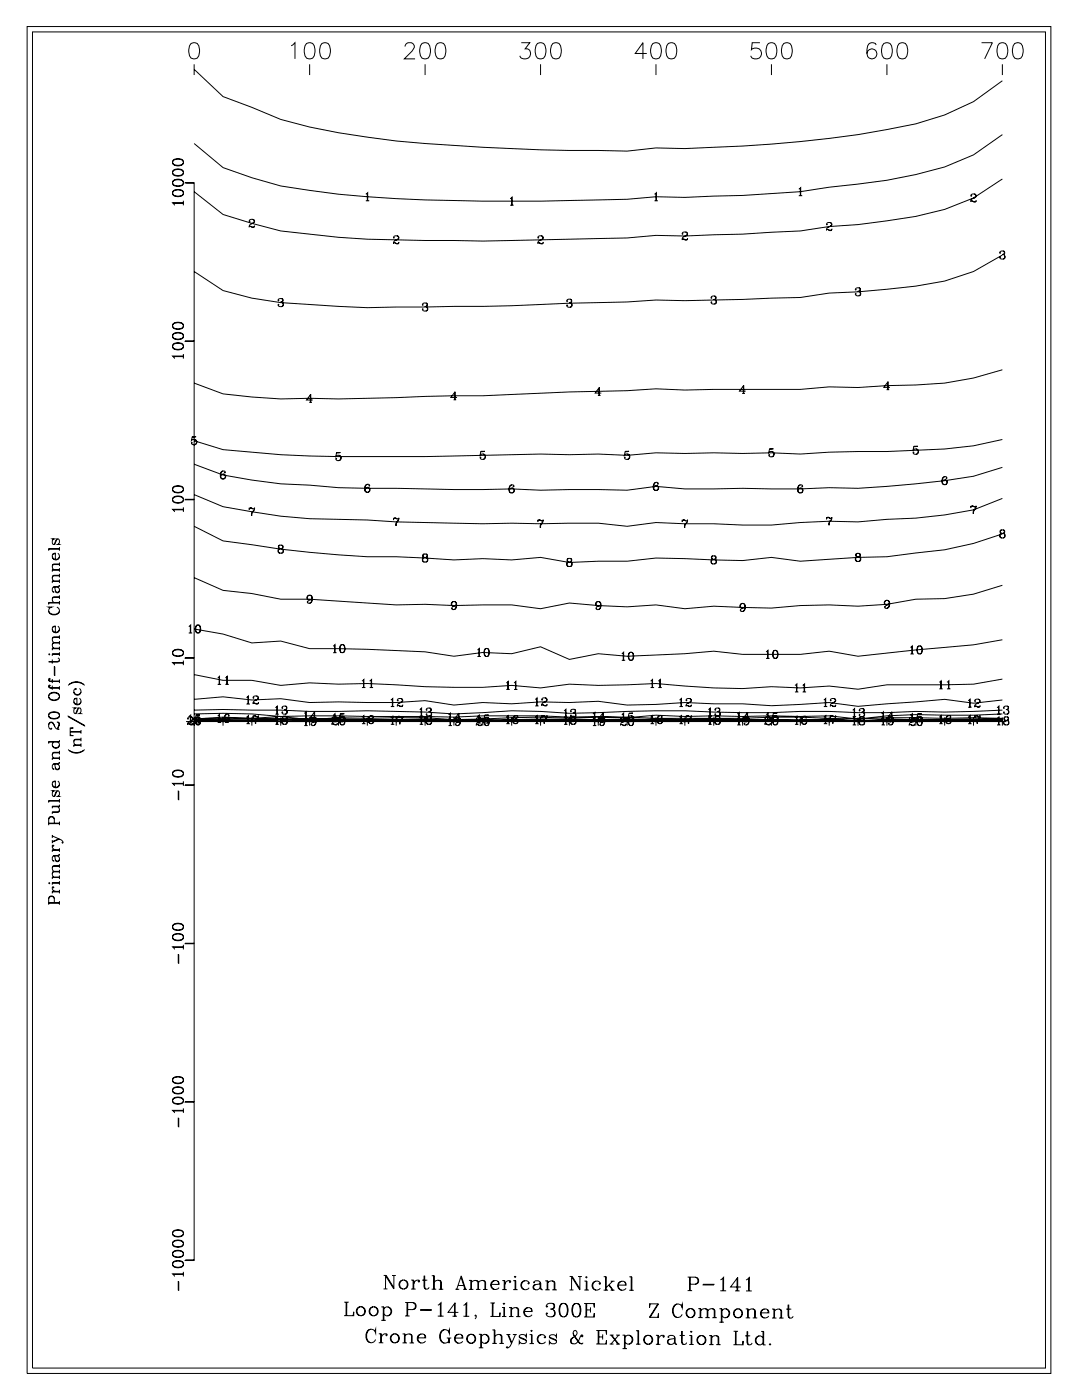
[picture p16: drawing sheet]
<svg xmlns="http://www.w3.org/2000/svg" width="215mm" height="279mm" viewBox="0 0 215 279" stroke-linecap="round" stroke-linejoin="round" font-family="sans-serif">
<g fill="none" stroke="#000" stroke-width=".2">
<path d="M5.4 5.3h204v268.5h-204zM6.5 6.4h201.9v266.3h-201.9zM38.1 8.7a1.05 1.05 0 0 1 1.5 .4 2.68 2.68 0 0 1-.3 2.5 1.06 1.06 0 0 1-1.5-.5 2.68 2.68 0 0 1 .3-2.4zM38.7 13.8l5.7 5.5 5.8 2.1 5.8 2.4a142.3 142.3 0 0 0 28.7 4.8l11.5 .8a351.5 351.5 0 0 0 23 .6l5.8 .1 5.7-.6 5.8 .1a274.7 274.7 0 0 0 40.3-3.8l5.7-1.1 5.8-1.8 5.7-2.6 5.8-4.2M38.7 12.8v2.2M58 9.1l.8-.6v3.2M61.1 8.7a1.05 1.05 0 0 1 1.5 .4 2.68 2.68 0 0 1-.3 2.5 1.06 1.06 0 0 1-1.5-.5 2.68 2.68 0 0 1 .3-2.4zM61.7 12.8v2.2M64.2 8.7a1.05 1.05 0 0 1 1.5 .4 2.63 2.63 0 0 1-.3 2.5 1.05 1.05 0 0 1-1.5-.5 2.71 2.71 0 0 1 .3-2.4zM80.7 9.3a.84 .84 0 0 1 .6-.8h.7a.8 .8 0 0 1 .4 1.2l-1.8 2h2.1M84.1 8.7a1.04 1.04 0 0 1 1.5 .4 2.65 2.65 0 0 1-.3 2.5 1.05 1.05 0 0 1-1.5-.5 2.68 2.68 0 0 1 .3-2.4zM84.7 12.8v2.2"/>
<path d="M87.2 8.7a1.05 1.05 0 0 1 1.5 .4 2.71 2.71 0 0 1-.3 2.5 1.05 1.05 0 0 1-1.5-.5 2.63 2.63 0 0 1 .3-2.4zM103.9 8.5h1.7l-.9 1.2a1.04 1.04 0 0 1 1.1 1.2 1.04 1.04 0 0 1-1.5 .8l-.4-.1-.3-.5M107.1 8.7a1.05 1.05 0 0 1 1.5 .4 2.63 2.63 0 0 1-.3 2.5 1.06 1.06 0 0 1-1.5-.5 2.73 2.73 0 0 1 .3-2.4zM107.7 12.8v2.2M110.2 8.7a1.05 1.05 0 0 1 1.5 .4 2.69 2.69 0 0 1-.3 2.5 1.04 1.04 0 0 1-1.5-.5 2.63 2.63 0 0 1 .3-2.4zM128.9 10.7h-2.3l1.5-2.2v3.2M130.1 8.7a1.05 1.05 0 0 1 1.6 .4 2.71 2.71 0 0 1-.3 2.5 1.05 1.05 0 0 1-1.6-.5 2.63 2.63 0 0 1 .3-2.4zM130.7 12.8v2.2M133.2 8.7a1.05 1.05 0 0 1 1.5 .4 2.7 2.7 0 0 1-.3 2.5 1.06 1.06 0 0 1-1.5-.5 2.69 2.69 0 0 1 .3-2.4zM151.4 8.5h-1.5l-.1 1.4a1.14 1.14 0 0 1 1.7 0 1.14 1.14 0 0 1-.2 1.7 1.14 1.14 0 0 1-1.7-.5M153.1 8.7a1.05 1.05 0 0 1 1.6 .4 2.69 2.69 0 0 1-.3 2.5 1.04 1.04 0 0 1-1.6-.5 2.63 2.63 0 0 1 .3-2.4zM153.7 12.8v2.2"/>
<path d="M156.2 8.7a1.05 1.05 0 0 1 1.5 .4 2.68 2.68 0 0 1-.3 2.5 1.06 1.06 0 0 1-1.5-.5 2.69 2.69 0 0 1 .3-2.4zM174.6 9a.94 .94 0 0 0-1.4-.3 2.93 2.93 0 0 0-.3 2.6 1 1 0 0 0 1.6 .1 1 1 0 0 0-.3-1.6 1 1 0 0 0-1.4 .9M176.1 8.7a1.05 1.05 0 0 1 1.6 .4 2.7 2.7 0 0 1-.3 2.5 1.06 1.06 0 0 1-1.6-.5 2.69 2.69 0 0 1 .3-2.4zM176.8 12.8v2.2M179.2 8.7a1.05 1.05 0 0 1 1.6 .4 2.68 2.68 0 0 1-.4 2.5 1.06 1.06 0 0 1-1.5-.5 2.68 2.68 0 0 1 .3-2.4zM195.6 8.5h2.2l-1.6 3.2M199.2 8.7a1.05 1.05 0 0 1 1.5 .4 2.68 2.68 0 0 1-.3 2.5 1.06 1.06 0 0 1-1.6-.5 2.69 2.69 0 0 1 .4-2.4zM199.8 12.8v2.2M202.2 8.7a1.04 1.04 0 0 1 1.6 .4 2.65 2.65 0 0 1-.3 2.5 1.05 1.05 0 0 1-1.6-.5 2.7 2.7 0 0 1 .3-2.4zM34.4 38.6a.97 .97 0 0 0 1.2 .6l.5-.1a.67 .67 0 0 0 .5-.6 .67 .67 0 0 0-.5-.6 1.81 1.81 0 0 0-1.6 .2 .58 .58 0 0 0 .3 .9 1.27 1.27 0 0 0 1.7-.4M34.4 38.4a1.36 1.36 0 0 1 2.1 0M34.4 36.5a1.17 1.17 0 0 0 1.7 .5 .66 .66 0 0 0 .5-.6 .66 .66 0 0 0-.5-.6 1.74 1.74 0 0 0-1.6 .2 .58 .58 0 0 0 .3 .9 1.26 1.26 0 0 0 1.7-.4"/>
<path d="M34.4 36.3a1.38 1.38 0 0 1 2.1 0M34.4 34.5a.97 .97 0 0 0 1.2 .6l.5-.1a.67 .67 0 0 0 .5-.6 .67 .67 0 0 0-.5-.6 1.8 1.8 0 0 0-1.6 .2 .58 .58 0 0 0 .3 .9 1.27 1.27 0 0 0 1.7-.4M34.4 34.3a1.36 1.36 0 0 1 2.1 0M34.4 32.4a1.17 1.17 0 0 0 1.7 .6 .66 .66 0 0 0 .5-.7 .66 .66 0 0 0-.5-.6 1.74 1.74 0 0 0-1.6 .2 .58 .58 0 0 0 .3 1 1.26 1.26 0 0 0 1.7-.5M34.4 32.2a1.36 1.36 0 0 1 2.1 0M36.9 36.4l1.7 .1zM37.1 36.4h1.6v214.8h-1.6M72.9 38.7l.4-.3v1.6M73.2 38.5v1.5M101.7 39.6l.4-.3v1.6M102 39.4v1.5M130.4 38.7l.4-.3v1.6"/>
<path d="M130.7 38.5v1.5M159.2 37.7l.4-.3v1.6M159.2 39h.7M159.5 37.5v1.5M193.6 39h-.1a.55 .55 0 0 1 .5-.4 .55 .55 0 0 1 .6 .5l-.3 .3a.79 .79 0 0 0-.8 .9M194.2 38.7l.3 .3a.61 .61 0 0 1-.6 .6M194.6 39.9l-.2 .4-.7-.3M199.8 26.8l-5.8 4.1-5.7 2.4a109.5 109.5 0 0 1-23 4l-5.8 .9-11.5 .8-11.5 .3-5.8-.1-5.7 .5a600.8 600.8 0 0 1-46-.1 177.3 177.3 0 0 1-23-2.5l-5.8-1.7-5.8-2-5.7-4.8M199.8 35.7l-5.8 3.8-5.7 2.2-5.8 1.4-11.5 1.7-5.7 .4-5.8 .8-11.5 .7-11.5 .3-5.8-.1-5.7 .5a838.8 838.8 0 0 1-51.8 .3l-5.7-.4-11.5-1.3-5.8-1.5-5.8-1.8-5.7-4.5M34.5 40.5h2M36.5 40.4h-2.1l.4 .5M36.5 40v.9"/>
<path d="M49.7 44v.2v-.1a.55 .55 0 0 1 .5-.4 .55 .55 0 0 1 .5 .5l-.3 .3a.81 .81 0 0 0-.7 .8M50.4 43.7l.2 .2 .1 .3-.7 .4M50.7 45.1l-.2 .2-.8-.1M50.7 44.9l-.1 .4-.7-.2M55.5 59.8l.1 .1h-.2a.51 .51 0 0 1 .5-.4 .51 .51 0 0 1 .5 .5l-.1 .1-.4 .1M56.1 59.5l.2 .2v.4l-.2 .1 .2 .1a.45 .45 0 0 1 .2 .5 .45 .45 0 0 1-.4 .3 .52 .52 0 0 1-.7-.3l.1-.1v.1M72.9 40h.7M78.5 47.3l.1 .1h-.2a.55 .55 0 0 1 .6-.4 .55 .55 0 0 1 .5 .5l-.3 .3a.79 .79 0 0 0-.8 .8M79.1 47l.3 .2v.3l-.6 .4M79.5 48.4l-.2 .1-.6-.1-.3 .1M79.5 48.2l-.1 .4-.7-.2M101.7 40.9h.7"/>
<path d="M107.3 47.3v.1h-.1a.55 .55 0 0 1 .6-.4 .55 .55 0 0 1 .5 .5l-.3 .3a.79 .79 0 0 0-.8 .8M107.9 47l.2 .2 .1 .3-.6 .4M108.3 48.4l-.3 .1-.6-.1-.2 .1M108.3 48.2l-.2 .4-.7-.2M113 59.9v.2l-.1-.2 .2-.2a.6 .6 0 0 1 .8 .2v.3l-.5 .1M113.6 59.6l.2 .1a.39 .39 0 0 1-.2 .6l.2 .1a.44 .44 0 0 1 .2 .5 .44 .44 0 0 1-.4 .3h-.5l-.2-.3 .1-.1v.1M130.4 40h.7M136 46.5v.2v-.1a.55 .55 0 0 1 .5-.4 .55 .55 0 0 1 .5 .5l-.3 .3a.79 .79 0 0 0-.7 .8M136.6 46.2l.4 .3a.6 .6 0 0 1-.7 .7M137 47.6l-.2 .2-.8-.1M137 47.5l-.1 .3-.7-.2M141.8 59.3l.1 .1h-.2a.51 .51 0 0 1 .5-.4 .51 .51 0 0 1 .5 .5l-.1 .1-.4 .1"/>
<path d="M142.4 59l.2 .2v.3l-.2 .2 .1 .1a.44 .44 0 0 1 .3 .4 .44 .44 0 0 1-.4 .4l-.5-.1-.2-.2 .1-.1v.1M142.6 59.8l.1 .5-.3 .3M164.8 44.6v.2l-.1-.1a.55 .55 0 0 1 .6-.4 .55 .55 0 0 1 .5 .5l-.3 .3a.79 .79 0 0 0-.8 .9M165.4 44.3l.3 .3a.62 .62 0 0 1-.6 .7M165.8 45.7l-.2 .2-.9-.1M165.8 45.6l-.2 .4-.7-.3M170.6 57.7v.1l-.1-.1 .1-.3a.6 .6 0 0 1 .9 .2l-.1 .4h-.5M171.2 57.4l.2 .2-.1 .4h-.1l.1 .1a.45 .45 0 0 1 .3 .5 .45 .45 0 0 1-.4 .4 .54 .54 0 0 1-.7-.3l.1-.2v.2M171.4 58.2l.1 .5-.3 .3M194.6 40l-.3 .2-.8-.1M199.3 50.3l.1 .1h-.2a.51 .51 0 0 1 .6-.4 .51 .51 0 0 1 .4 .5v.1l-.5 .1M199.8 50.8l-5.8 3.3-5.7 1.9a154.8 154.8 0 0 1-23 2.4l-5.8 .9-5.8 .1a354.1 354.1 0 0 1-23 .4l-5.7 .4-11.5 .2a586.8 586.8 0 0 1-34.5 .8l-5.8 .1-5.7-.2-11.5-.8-5.8-.9-5.8-1.5-5.7-3.8"/>
<path d="M199.9 50l.3 .3-.1 .3-.2 .1 .2 .1a.44 .44 0 0 1 .2 .5 .44 .44 0 0 1-.4 .3h-.5l-.2-.3 .1-.1v.1M200.2 50.9v.4l-.3 .3M34.4 69.1a1.17 1.17 0 0 0 1.7 .5 .66 .66 0 0 0 .5-.6 .66 .66 0 0 0-.5-.6 1.8 1.8 0 0 0-1.6 .2 .58 .58 0 0 0 .3 .9 1.27 1.27 0 0 0 1.7-.4M34.4 68.9a1.36 1.36 0 0 1 2.1 0M34.4 67.1a.97 .97 0 0 0 1.2 .6l.5-.1a.66 .66 0 0 0 .5-.6 .66 .66 0 0 0-.5-.6 1.74 1.74 0 0 0-1.6 .2 .57 .57 0 0 0 .3 .9 1.26 1.26 0 0 0 1.7-.4M34.4 66.9a1.38 1.38 0 0 1 2.1 0M34.4 65a1.17 1.17 0 0 0 1.7 .5 .66 .66 0 0 0 .5-.6 .66 .66 0 0 0-.5-.6 1.83 1.83 0 0 0-1.6 .2 .58 .58 0 0 0 .3 1 1.26 1.26 0 0 0 1.7-.5M34.4 64.8a1.36 1.36 0 0 1 2.1 0M34.5 71.1h2M36.5 71h-2.1l.4 .5M36.5 70.6v.9M36.9 68h1.7z"/>
<path d="M56.3 60.3l.1 .5-.3 .3M61.9 78.7v1.5M62.3 79.7h-1.2l.8-1.1v1.6M84.3 60.7v.2l-.1-.2 .1-.2a.62 .62 0 0 1 .9 .1l-.1 .4-.5 .1M84.9 60.4l.2 .2v.3l-.2 .2 .1 .1a.45 .45 0 0 1 .3 .4 .45 .45 0 0 1-.4 .4l-.6-.1-.1-.2 .1-.2v.2M85.1 61.2l.1 .5-.3 .3M90.4 79.7h.5M90.6 78.2v1.5M91.1 79.2h-1.2l.8-1.1v1.6M113.9 60.5v.4l-.3 .3M119.2 78.8h.5M119.4 77.3v1.5"/>
<path d="M119.8 78.3h-1.2l.9-1.1v1.6M147.9 78.4h.6M148.2 77v1.4M148.6 78h-1.2l.8-1.2v1.6M176.7 77.7h.5M176.9 76.2v1.5M177.4 77.2h-1.3l.9-1.1v1.6M199.8 73.7l-5.8 1.6-5.7 1.1-5.8 .3-5.7 .2-5.8 .3-5.7-.1-5.8 .5-23 .1-5.8-.2-5.7 .4-11.5 .2-17.3 .8-11.5 .1a351.1 351.1 0 0 1-23 .4l-5.7 .1-5.8-.4-5.8-.6-5.7-2.1M34.4 99.7a1.17 1.17 0 0 0 1.7 .5 .66 .66 0 0 0 .5-.6 .66 .66 0 0 0-.5-.6 1.72 1.72 0 0 0-1.6 .2 .58 .58 0 0 0 .3 .9 1.26 1.26 0 0 0 1.7-.4M34.4 99.5a1.38 1.38 0 0 1 2.1 0M34.4 97.6a.97 .97 0 0 0 1.2 .6l.5-.1a.67 .67 0 0 0 .5-.6 .67 .67 0 0 0-.5-.6 1.83 1.83 0 0 0-1.6 .2 .58 .58 0 0 0 .3 .9 1.26 1.26 0 0 0 1.7-.4M34.4 97.4a1.36 1.36 0 0 1 2.1 0"/>
<path d="M36.9 99.5l1.7 .1zM38.3 87.1l.8-.1h-.8l-.1 .8a.57 .57 0 0 1 .8-.2 .57 .57 0 0 1 0 .9 .57 .57 0 0 1-.8-.2v-.1v.2M38.7 92.5l5.7 2.2 5.8 1 5.8 .7 5.7 .3 5.8 .5 11.5 .1a354.2 354.2 0 0 0 23 .2l5.7 .2 5.8-.1 11.5 .1 5.7-.8 5.8 .6 11.5-.2 11.5 .2 5.8-.3 5.7 .1a216.4 216.4 0 0 0 23-2.4l5.8-1.7M38.7 98.6l5.7 2.4a107.2 107.2 0 0 0 23.1 2.5l5.7 .1 5.8 .4 17.2 .4 23-.1 5.8 .6 5.7-.7 17.3 .5h5.7l5.8-.5 5.8-.3 5.7 .1 5.8-.5 5.7-.2 5.8-.7 5.7-1 5.8-2.3M38.8 87.6l.1 .1a.56 .56 0 0 1 .3 .5 .56 .56 0 0 1-.4 .5M44.4 93.9a.97 .97 0 0 0 0 1.6M44.5 94.5l.2 .1a.51 .51 0 0 1 .2 .5 .51 .51 0 0 1-.4 .4M44.8 94.1v.2l.1-.2a.56 .56 0 0 0-.7-.2 .56 .56 0 0 0-.3 .7v.4a.52 .52 0 0 0 .6 .6 .52 .52 0 0 0 .4-.7 .52 .52 0 0 0-.7-.3l-.2 .3M61.6 80.2h.6M67.1 90.3l.7-.1h-.7l-.2 .8a.57 .57 0 0 1 .9-.2 .57 .57 0 0 1 0 .9 .57 .57 0 0 1-.9-.3h.1v.1M67.5 90.7l.4 .5-.1 .4-.3 .2M73.2 96.5a.96 .96 0 0 0-.1 1.6"/>
<path d="M73.3 97.1l.4 .5-.1 .3-.3 .2M73.6 96.8v.1l.1-.1a.52 .52 0 0 0-.5-.3 .52 .52 0 0 0-.5 .4 .84 .84 0 0 0 .4 1.2 .51 .51 0 0 0 .6-.4 .51 .51 0 0 0-.4-.6 .51 .51 0 0 0-.6 .5M95.8 90h.8h-.8l-.1 .7a.58 .58 0 0 1 .9-.2 .58 .58 0 0 1 0 .9 .58 .58 0 0 1-.9-.1l.1-.2v.2M96.3 90.5l.4 .5-.1 .3-.3 .3M102 96.6a.97 .97 0 0 0-.1 1.7M102.1 97.3h.1a.5 .5 0 0 1 .2 .5 .5 .5 0 0 1-.3 .5M102.4 96.9v.1v-.1a.51 .51 0 0 0-.5-.3 .51 .51 0 0 0-.4 .4 .83 .83 0 0 0 .4 1.3 .5 .5 0 0 0 .6-.4 .5 .5 0 0 0-.4-.6 .5 .5 0 0 0-.6 .4M124.6 90h.8h-.8l-.1 .7a.58 .58 0 0 1 .8-.2 .58 .58 0 0 1 0 .9 .58 .58 0 0 1-.8-.1v-.2v.2M125.1 90.5l.1 .1a.56 .56 0 0 1 .2 .5 .56 .56 0 0 1-.3 .5M130.7 96.1a.99 .99 0 0 0 0 1.7M130.8 96.8l.4 .4-.1 .3-.3 .3M131.1 96.4v.1l.1-.1a.5 .5 0 0 0-.5-.3 .5 .5 0 0 0-.4 .4 .82 .82 0 0 0 .4 1.3 .5 .5 0 0 0 .6-.4 .5 .5 0 0 0-.4-.6 .5 .5 0 0 0-.6 .4"/>
<path d="M153.4 89.5h.7h-.7l-.2 .7a.58 .58 0 0 1 .9-.2 .58 .58 0 0 1 0 .9 .58 .58 0 0 1-.9-.2l.1-.1v.1M153.8 90l.3 .2a.58 .58 0 0 1-.3 .9M159.5 96.6a.97 .97 0 0 0-.1 1.7M159.6 97.3l.4 .4-.1 .3-.3 .3M159.9 96.9v.1l.1-.1a.51 .51 0 0 0-.5-.3 .51 .51 0 0 0-.5 .4 .83 .83 0 0 0 .4 1.3 .5 .5 0 0 0 .6-.4 .5 .5 0 0 0-.4-.6 .5 .5 0 0 0-.6 .4M182.1 89l.8-.1h-.8l-.1 .8a.58 .58 0 0 1 .9-.2 .58 .58 0 0 1 0 .9 .58 .58 0 0 1-.9-.2l.1-.1v.1M182.6 89.5l.1 .1a.57 .57 0 0 1 .3 .5 .57 .57 0 0 1-.4 .5M188.3 95a.97 .97 0 0 0-.1 1.6M188.3 95.6l.4 .5-.1 .3-.3 .2M188.6 95.2v.2v-.3a.61 .61 0 0 0-.6 0 .61 .61 0 0 0-.3 .6v.5a.52 .52 0 0 0 .6 .5 .52 .52 0 0 0 .4-.7 .52 .52 0 0 0-.7-.3l-.2 .4M199.8 87.6l-5.8 1.3-5.7 .6-11.5 .5-11.5 .1-5.8 .4-5.8-.2-5.7 .1-17.3-.1-5.7 .5-5.8-.3-5.7 .1-5.8-.1a741.7 741.7 0 0 1-51.7 .1l-11.6-1-5.7-1.8M9.7 109.5h2.1"/>
<path d="M10.4 111a.75 .75 0 0 0 .7 .5 .75 .75 0 0 0 .7-.5M10.4 115.9h1.4M10.4 113.6h1.4M10.8 117l.3 1 .4 .2a.65 .65 0 0 0 0-1.2M11 117.7a.42 .42 0 0 0 .4 .4 .42 .42 0 0 0 .4-.4M11 110.4l-.5 .1M11.4 107.4l-.5 1h-.4a.7 .7 0 0 1 .1-.9l.2-.1h-.4l.2 .1M11.5 110.3a.72 .72 0 0 1 .2 1.1 .72 .72 0 0 1-1.1 0 .72 .72 0 0 1 .2-1.1h.2v1.2M11.6 108.4l.2 .1h-.4l.2-.1a.69 .69 0 0 0 .1-.9l-.4-.1-.6 1.1M11.8 119h-1.1a.65 .65 0 0 0 0 1.1M11.8 119.1h-1.1l-.3 .3M11.8 116.7l-.3 .2h-.7l-.3 .2a.7 .7 0 0 0 .1 .9v-.1"/>
<path d="M11.8 116.6l-.3 .4h-.9M11.8 114.7h-1.1a.65 .65 0 0 0 0 1.1M11.8 114.8h-1.1l-.3 .3M11.8 112.4h-1.1a.66 .66 0 0 0 0 1.1M11.8 112.5h-1.1l-.3 .3M11.8 109v.8M11.8 112.1v.7M11.8 113.2v.8M11.8 114.4v.7M11.8 115.5v.7M11.8 118.7v.7M11.8 119.8v.7"/>
<path d="M11.8 113.5h-1.4v.5M11.8 115.8h-1.4v.4M11.8 109.3h-2.1v.5M34.5 101.6h2M36.5 101.5h-2.1l.4 .5M36.5 101.1v.9M38.7 104.9l5.7 2.9 5.8 .8a213.6 213.6 0 0 0 23 2.4h5.8l11.5 .6 5.7-.3 5.8 .3 5.7-.5 5.8 1 5.7-.2h5.8l5.7-.7 17.3 .5 5.7-.6 5.8 .8 11.5-.8 5.8-.1 11.5-1.4 5.7-1.3 5.8-1.9M38.7 115.1l5.7 2.6 5.8 .6 5.8 1.1h5.7l17.3 1.2 5.7-.1 5.8 .2 11.5-.1 5.7 .7 5.8-1.1 5.7 .5 5.8 .3 5.7-.4 5.8 .7 5.7-.5 11.5 .4 5.8-.5 5.8-.1 5.7 .2 5.8-.3 5.7-1.1 5.8-.1 5.7-.9 5.8-1.7M49.7 101.5l.2-.3 .5 .2 .3-.2v.5l-.5 .7v.4M49.7 101.2v.5M49.7 101.3h.3l.4 .1M50.7 101.7a1.15 1.15 0 0 0-.6 1.1"/>
<path d="M55.8 108.7h-.2l-.1 .4a.56 .56 0 0 0 .9 0v-.2a.5 .5 0 0 0-.8 0v.2l.2 .2M55.8 109.3l-.4 .4a.53 .53 0 0 0 .7 .6 .53 .53 0 0 0 .2-.9l-.2-.1M55.8 109.3l-.3 .4 .1 .4 .2 .2M56.1 108.7l.2 .2v.2l-.2 .2M56.1 109.3l.3 .4-.1 .4-.2 .2M61.6 118.6l-.4 .5 .1 .3 .3 .2M61.8 118.6a.97 .97 0 0 1-.1 1.6M62.2 119.2a.52 .52 0 0 1-.7 .4 .52 .52 0 0 1-.3-.8 .52 .52 0 0 1 .8-.1 .86 .86 0 0 1 .3 1 .86 .86 0 0 1-.8 .5l-.3-.2 .1-.1v.1M78.4 103.5l.3-.3 .5 .3 .3-.3-.1 .5a1.3 1.3 0 0 0-.4 1.1M78.4 103.2v.5M78.5 103.4l.3-.1 .4 .2M79.4 103.7a1.14 1.14 0 0 0-.5 1.1"/>
<path d="M84.6 110.4l-.3 .1v.4a.55 .55 0 0 0 .9 0v-.3a.56 .56 0 0 0-.8-.1l-.1 .4 .3 .2M84.6 111.1l-.4 .3a.54 .54 0 0 0 .6 .6 .54 .54 0 0 0 .4-.7l-.3-.2M84.6 111.1l-.3 .3v.5l.3 .1M84.9 110.4l.2 .2v.3l-.2 .2M84.9 111.1l.3 .3v.3l-.3 .3M90.4 119.9l-.4 .5 .1 .3 .3 .2M90.6 119.9a.97 .97 0 0 1-.1 1.6M107.2 103.9l.2-.3 .6 .2 .3-.2-.1 .5a1.33 1.33 0 0 0-.5 1.1M107.2 103.6v.5M107.3 103.8l.3-.1 .4 .1M108.2 104.1a1.19 1.19 0 0 0-.6 1.1M113.3 111.3l-.2 .1-.1 .4a.56 .56 0 0 0 .9 0v-.3a.54 .54 0 0 0-.7-.1l-.1 .4 .2 .2"/>
<path d="M113.3 112l-.4 .3a.54 .54 0 0 0 .6 .6 .54 .54 0 0 0 .4-.7l-.3-.2M113.3 112l-.3 .3v.3l.3 .3M113.6 111.3l.3 .2-.1 .4-.2 .1M113.6 112l.3 .3v.5l-.3 .1M119.2 119.9l-.4 .5v.3l.4 .2M119.3 119.9a.97 .97 0 0 1-.1 1.6M136 103.9l.2-.3 .5 .2 .3-.2v.5a1.28 1.28 0 0 0-.5 1.1M136 103.6v.5M136 103.8l.3-.1 .4 .1M137 104.1a1.14 1.14 0 0 0-.6 1.1M142.1 110.8l-.2 .1-.1 .4a.55 .55 0 0 0 .9 0v-.3a.55 .55 0 0 0-.8-.1v.4l.2 .2M142.1 111.5l-.4 .3a.53 .53 0 0 0 .7 .6 .53 .53 0 0 0 .2-.8l-.2-.1"/>
<path d="M142.1 111.5l-.3 .3 .1 .5 .2 .1M142.4 110.8l.2 .2v.3l-.2 .2M142.4 111.5l.3 .3-.1 .5-.2 .1M164.7 103.4l.2-.3 .6 .2 .3-.2-.1 .5a1.28 1.28 0 0 0-.4 1.1M164.7 103.1v.5M164.8 103.2h.3l.4 .1M165.7 103.6a1.14 1.14 0 0 0-.5 1.1M170.9 110.3l-.3 .1v.4a.54 .54 0 0 0 .9 0v-.3a.54 .54 0 0 0-.8-.1l-.1 .4 .3 .2M170.9 111l-.4 .3a.53 .53 0 0 0 .6 .6 .53 .53 0 0 0 .3-.8l-.2-.1M170.9 111l-.3 .3v.5l.3 .1M171.2 110.3l.2 .2-.1 .4-.1 .1M171.2 111l.3 .3-.1 .5-.2 .1"/>
<path d="M176.7 119.6l-.4 .5 .1 .3 .3 .2M176.8 119.6a.96 .96 0 0 1 0 1.7M193.5 101.1l.2-.3 .6 .2 .3-.2-.1 .5a1.29 1.29 0 0 0-.5 1.1M193.5 100.8v.5M193.6 101l.3-.1 .4 .1M194.5 101.3a1.16 1.16 0 0 0-.6 1.1M199.6 105.6l-.2 .1-.1 .4a.56 .56 0 0 0 .9 0v-.3a.55 .55 0 0 0-.7-.1l-.1 .4 .2 .2M199.6 106.3l-.4 .3a.53 .53 0 0 0 .7 .6 .53 .53 0 0 0 .3-.8l-.3-.1M199.6 106.3l-.3 .3v.3l.3 .3M199.9 105.6l.3 .2-.1 .4-.2 .1M199.9 106.3l.3 .3v.5l-.3 .1M9.7 138.9a1.11 1.11 0 0 0 1.2 .7 1.11 1.11 0 0 0 .9-.9 1.11 1.11 0 0 0-1.1-.7 1.11 1.11 0 0 0-1 .9 1.23 1.23 0 0 0 2.1 0"/>
<path d="M9.7 138.7a1.23 1.23 0 0 1 2.1 0M9.7 136.9l.3 .2h1.8M9.7 135.5l.3 .2h1.8M9.7 130.4h.2l-.1 .1zM9.7 121.8a1.21 1.21 0 0 0 2.1 0M9.7 120.2h2.1M9.8 136.7l.1 .1 .1-.1h-.3l.1 .4 .2 .1h1.8M9.8 135.3h.2l-.1-.1-.2 .1 .1 .4 .2 .1h1.8M10.4 125.5a.75 .75 0 0 0 .7 .5 .75 .75 0 0 0 .7-.5M10.4 131.4v.9M10.4 135.3v.9M10.4 136.7v.8"/>
<path d="M10.4 130.4h1.4M10.4 129.3h1.4M10.8 132.9l.1 1.7zM11 124.9l-.5 .1M11.3 121a.79 .79 0 0 1 .5 .9 .79 .79 0 0 1-.8 .6 .94 .94 0 0 1-1-.2 .94 .94 0 0 1-.2-1l.2-.2-.3-.1h.6l-.3 .1M11.5 131.1a.43 .43 0 0 1 .2 .8l-2 .1M11.5 124.8a.71 .71 0 0 1 .2 1.1 .71 .71 0 0 1-1.1 0 .71 .71 0 0 1 .2-1.1h.2v1.2M11.8 131.7l-.4 .2h-1.7M11.8 128.1h-1.1a.66 .66 0 0 0 0 1.1M11.8 128.2h-1.1l-.3 .3M11.8 127h-1.1a.65 .65 0 0 0 0 1.1M11.8 127h-1.1l-.3 .4"/>
<path d="M11.8 126.6v.8M11.8 127.8v.7M11.8 128.9v.7M11.8 130v.7M11.8 135.4v.8M11.8 136.8v.7M11.8 129.2h-1.4v.4M11.8 130.3h-1.4v.4M11.8 120.1h-2.1v.4M13.6 136.6a2.2 2.2 0 0 1 3.3 0M13.8 136.4l.4-.2a2.63 2.63 0 0 1 2.5 .2M14.7 139.9a.75 .75 0 0 0 .7 .5 .75 .75 0 0 0 .7-.5"/>
<path d="M14.7 137.9a.75 .75 0 0 0 .7 .6 .75 .75 0 0 0 .7-.6M15.3 139.3l-.5 .1M15.8 139.2a.71 .71 0 0 1 .2 1 .71 .71 0 0 1-1.1 0 .71 .71 0 0 1 .2-1h.2v1.2M15.8 137.2a.72 .72 0 0 1 .2 1.1 .72 .72 0 0 1-1.1 0 .72 .72 0 0 1 .2-1.1v.2l-.1-.1M34.4 130.2a.97 .97 0 0 0 1.2 .6l.5-.1a.66 .66 0 0 0 .5-.6 .66 .66 0 0 0-.5-.6 1.74 1.74 0 0 0-1.6 .2 .57 .57 0 0 0 .3 .9 1.26 1.26 0 0 0 1.7-.4M34.4 130a1.38 1.38 0 0 1 2.1 0M34.5 132.2h2M36.5 132.1h-2.1l.4 .5M36.5 131.7v.9M36.9 131.1l1.7 .1zM37.6 124.9l.4-.3v1.6M37.6 126.2h.7"/>
<path d="M37.9 124.6v1.6M38.7 125.4l5.7 1 5.8 1.8 5.8-.4 5.7 1.5a354.8 354.8 0 0 1 23 .6l5.8 .9 5.7-.7 5.8 .2 5.7-1.4 5.8 2.5 5.7-1.1 5.8 .5 11.5-.5 5.7-.5 5.8 .6h11.5l5.8-.6 5.7 1 11.5-1.3 11.5-1 5.8-1M38.7 134.5l5.7 1.1h5.8l5.8 1 5.7-.5 5.8 .3 5.7-.2 5.8 .3a148.6 148.6 0 0 0 23 .1l5.7 .5 5.8-.7 5.7 .2 11.5-.4 11.5 .9 5.8 .1 5.7-.3 5.8 .2 5.8-.4 5.7 .7 5.8-.9 17.2-.1 5.8-1M38.7 139.4l5.7-.5 5.8 .6 5.8-.2 5.7 .7 5.8-.1 11.5 .1 5.7-.3 5.8 .8 5.7-.5 5.8 .3 5.7-.4 5.8 .1 5.7-.2 5.8 .7 5.7-.1 5.8-.4 5.7 .3h5.8l5.7 .4 11.6-.7 5.7 .8 17.3-1.4 5.7 .8 5.8-.7M39.4 124.6a.92 .92 0 0 0 0 1.6h.1a.93 .93 0 0 0 0-1.6h-.1a1.04 1.04 0 0 0 0 1.6M39.5 124.6a1.04 1.04 0 0 1 0 1.6M43.4 135.1l.4-.3v1.6M43.4 136.4h.7M43.7 134.9v1.5M44.9 135.1l.4-.3v1.6M44.9 136.4h.7M45.2 134.9v1.5"/>
<path d="M49.1 139l.4-.3v1.6M49.4 138.8v1.5M50.5 139v.2l-.1-.1a.55 .55 0 0 1 .6-.4 .55 .55 0 0 1 .5 .5l-.3 .3a.79 .79 0 0 0-.8 .8M51.1 138.7l.3 .3a.61 .61 0 0 1-.6 .6M51.5 139.9l-.1 .4-.7-.2M66.4 128.8l.4-.3v1.6M66.4 130.1h.7M66.7 128.6v1.5M68.1 128.5a.92 .92 0 0 0 0 1.6h.2a.92 .92 0 0 0 0-1.6h-.2a1.02 1.02 0 0 0 0 1.6M68.3 128.5a1.02 1.02 0 0 1 0 1.6M72.1 135.7l.4-.3v1.6M72.1 137h.7"/>
<path d="M72.4 135.5v1.5M73.7 135.7l.4-.3v1.6M73.7 137h.7M74 135.5v1.5M77.9 139.5l.4-.3v1.6M78.2 139.3v1.5M79.3 139.5v.2l-.1-.1a.55 .55 0 0 1 .6-.4 .55 .55 0 0 1 .5 .5l-.3 .3a.81 .81 0 0 0-.8 .8M79.9 139.2l.2 .2 .1 .3-.6 .4M90.9 120.4a.51 .51 0 0 1-.7 .4 .51 .51 0 0 1-.2-.7 .51 .51 0 0 1 .8-.1 .88 .88 0 0 1 .2 .9 .88 .88 0 0 1-.8 .6l-.2-.2 .1-.2v.2M95.1 129.5l.4-.3v1.7M95.1 130.9h.7M95.5 129.3v1.6"/>
<path d="M96.9 129.2a.93 .93 0 0 0 0 1.7h.2a.92 .92 0 0 0 0-1.7h-.2a1.03 1.03 0 0 0 0 1.7M97.1 129.2a1.03 1.03 0 0 1 0 1.7M100.9 136.1l.4-.3v1.6M100.9 137.4h.7M101.2 135.9v1.5M102.4 136.1l.4-.3v1.6M102.4 137.4h.7M102.7 135.9v1.5M106.7 139.4l.3-.3v1.6M107 139.2v1.5M108 139.4v.2v-.1a.55 .55 0 0 1 .5-.4 .55 .55 0 0 1 .5 .5l-.3 .3a.77 .77 0 0 0-.7 .8M108.6 139.1l.4 .3a.6 .6 0 0 1-.7 .6"/>
<path d="M119.7 120.4a.52 .52 0 0 1-.7 .4 .52 .52 0 0 1-.3-.7 .52 .52 0 0 1 .8-.1 .83 .83 0 0 1 .3 1 .83 .83 0 0 1-1 .4v-.3v.2M123.9 130.3l.4-.3v1.6M123.9 131.6h.7M124.2 130.1v1.5M125.7 130a.93 .93 0 0 0 0 1.6h.1a.93 .93 0 0 0 0-1.6 .88 .88 0 0 0-.6 .7 .88 .88 0 0 0 .3 .8l.2 .1M125.8 130a1.02 1.02 0 0 1 0 1.6M129.7 135.7l.3-.3v1.6M129.7 137h.7M130 135.5v1.5M131.2 135.7l.4-.3v1.6M131.2 137h.7M131.5 135.5v1.5"/>
<path d="M135.4 139.5l.4-.3v1.6M135.7 139.3v1.5M136.8 139.5l.1 .1h-.2a.55 .55 0 0 1 .6-.4 .55 .55 0 0 1 .5 .5l-.3 .3a.79 .79 0 0 0-.8 .8M137.4 139.2l.2 .2 .1 .3-.6 .4M147.9 120.3l-.4 .4 .1 .3 .3 .3M148.1 120.3a.98 .98 0 0 1-.1 1.6M148.5 120.8a.52 .52 0 0 1-.7 .4 .52 .52 0 0 1-.3-.8 .52 .52 0 0 1 .8-.1 .87 .87 0 0 1 .3 1 .87 .87 0 0 1-.8 .6l-.3-.2 .1-.2v.2M152.7 129.9l.4-.3v1.6M152.7 131.2h.7M153 129.7v1.5M154.4 129.6a.93 .93 0 0 0 0 1.6h.2a.93 .93 0 0 0 0-1.6 .87 .87 0 0 0-.4 1.5l.2 .1M154.6 129.6a1.02 1.02 0 0 1 0 1.6"/>
<path d="M158.4 136.6l.4-.3v1.6M158.4 137.9h.7M158.7 136.4v1.5M160 136.6l.4-.3v1.6M160 137.9h.7M160.3 136.4v1.5M164.2 139.5l.4-.3v1.6M164.5 139.3v1.5M165.6 139.5v.2l-.1-.1a.55 .55 0 0 1 .6-.4 .55 .55 0 0 1 .5 .5l-.3 .3a.81 .81 0 0 0-.8 .8M166.2 139.2l.2 .2 .1 .3-.6 .4M177.2 120.2a.52 .52 0 0 1-.7 .4 .52 .52 0 0 1-.2-.8 .52 .52 0 0 1 .8-.1 .87 .87 0 0 1 .2 1 .87 .87 0 0 1-.8 .6l-.2-.3 .1-.1v.1M181.4 129l.4-.3v1.7"/>
<path d="M181.4 130.4h.7M181.7 128.8v1.6M183.2 128.7a.93 .93 0 0 0 0 1.7h.2a.92 .92 0 0 0 0-1.7 .87 .87 0 0 0-.7 .7 .87 .87 0 0 0 .4 .9l.1 .1M183.4 128.7a1.02 1.02 0 0 1 0 1.7M187.2 136l.4-.3v1.6M187.2 137.3h.7M187.5 135.8v1.5M188.7 136l.4-.3v1.6M188.7 137.3h.7M189 135.8v1.5M192.9 139.7l.4-.3v1.6M193.3 139.4v1.6"/>
<path d="M194.3 139.7h.1h-.1a.55 .55 0 0 1 .5-.4 .55 .55 0 0 1 .5 .5l-.3 .3a.79 .79 0 0 0-.7 .9M194.9 139.4l.4 .3a.63 .63 0 0 1-.7 .6M9.7 144.4l.1-.2a.47 .47 0 0 1 .7-.1l.4 .7M9.7 142.7a.96 .96 0 0 0 1.2 .6l.5-.1a.66 .66 0 0 0 .5-.6 .66 .66 0 0 0-.5-.6 1.74 1.74 0 0 0-1.6 .2 .58 .58 0 0 0 .3 .9 1.26 1.26 0 0 0 1.7-.4M9.7 142.5a1.38 1.38 0 0 1 2.1 0M9.7 159.7h2.1M10.1 145.2h.1v.2a.73 .73 0 0 1-.5-.8 .73 .73 0 0 1 .6-.7l.4 .4a1.06 1.06 0 0 0 1.1 1.1M10.4 156.4a.75 .75 0 0 0 .7 .5 .75 .75 0 0 0 .7-.5M10.4 148.5a.75 .75 0 0 0 .7 .5 .75 .75 0 0 0 .7-.5M10.4 151.2h1.4M10.7 147.9a.68 .68 0 0 0-.1 1 .68 .68 0 0 0 1 0 .68 .68 0 0 0-.1-1M10.8 152.3l.3 1 .4 .1a.65 .65 0 0 0 0-1.1"/>
<path d="M11 155.8l-.5 .1M11 153a.42 .42 0 0 0 .4 .3 .42 .42 0 0 0 .4-.3M11.3 143.9l.5 .2v.4l-.3 .5M11.4 157.6l-.5 1h-.4a.7 .7 0 0 1 .1-.9l.2-.1h-.4l.2 .1M11.5 155.7a.72 .72 0 0 1 .2 1.1 .72 .72 0 0 1-1.1 0 .72 .72 0 0 1 .2-1.1h.2v1.2M11.5 143.9l.2 .3-.2 .8 .1 .4M11.6 158.6l.2 .1h-.4l.4-.4v-.4l-.2-.3h-.3l-.6 1.1M11.8 152l-.3 .2-.9 .1a.69 .69 0 0 0 0 1v-.1M11.8 151.9l-.1 .3-.2 .1h-.9M11.8 150h-1.1a.66 .66 0 0 0 0 1.1M11.8 150.1h-1.1l-.3 .3M11.8 147.5v.4h-2.1"/>
<path d="M11.8 149.6v.8M11.8 150.8v.7M11.8 159.3v.7M11.8 151.1h-1.4v.4M11.8 159.6h-2.1v.4M11.8 147.8h-2.1v.4M13.6 149.4a2.21 2.21 0 0 0 3.3 0M13.6 142.7l3.3 2zM13.8 149.6l.4 .2a2.64 2.64 0 0 0 2.5-.2M14 145.2l.6-.1h-.6v1.5h.6l-.6-.1M14 145.9h2.1M14 145.8h2.1"/>
<path d="M14.7 148.6h1.4M15.7 141.1l-.6 1.1h-.2l-.2-.3 .1-.6 .3-.2h-.4l.2 .1M15.9 142.1l.2 .1h-.4l.4-.4v-.4l-.2-.3h-.3l-.6 1.1M16.1 147.4h-1.1a.65 .65 0 0 0 0 1.1M16.1 147.4h-1.1l-.3 .4M16.1 148.5h-1.4v.4M16.1 145.5v.7M16.1 147v.8M16.1 148.2v.7M34.4 154.3a.97 .97 0 0 0 1.2 .6l.5-.1a.66 .66 0 0 0 .5-.6 .66 .66 0 0 0-.5-.6 1.72 1.72 0 0 0-1.6 .2 .57 .57 0 0 0 .3 .9 1.27 1.27 0 0 0 1.7-.4M34.4 154.1a1.38 1.38 0 0 1 2.1 0M34.5 156.2h2"/>
<path d="M35.5 157.7l.1 1.7zM36.5 156.1h-2.1l.4 .5M36.5 155.7v.9M36.9 156.4l1.7 .1zM37.1 143.8h2.4M37.5 143.2v.1h-.1a.55 .55 0 0 1 .6-.4 .55 .55 0 0 1 .5 .4l-.3 .4a.78 .78 0 0 0-.8 .8M37.6 142.8l.4-.3v1.6M37.6 144.1h.7M37.9 142.6v1.5M38.1 142.9l.2 .1 .1 .3-.6 .5M38.5 144.3l-.3 .1-.8-.1M38.5 144.1l-.2 .4-.7-.2"/>
<path d="M38.7 143.8h161.1M38.7 141.5l5.7-.1 23.1 .4a262.6 262.6 0 0 1 23 .5l11.5-.6 5.7 .1 5.8 .4 5.7-.2a209.8 209.8 0 0 1 23-.1l11.5 .1 5.8-.2h5.8l5.7 .2h5.8l5.7-.2 5.8 .1 11.5-.4M38.7 142.3l5.7-.1 5.8 .1 5.8 .5 11.5-.1 23 .2a257.2 257.2 0 0 1 23 0l5.7-.1 5.8 .3 5.7-.5 5.8 .2 5.7-.1 17.3 .1 5.8-.1 5.7 .6 5.8-.6 5.7-.3 11.5 .2 5.8-.3M38.7 143.4l5.7-.2 11.6 .1 5.7-.1a344.3 344.3 0 0 0 23 .1l5.8 .4 5.7-.3 11.5-.1 5.8 .1 11.5-.1 11.5 .1 5.7-.1 17.3 .3 5.8-.3 5.7 .4 5.8-.4 5.7 .1 17.3-.1-28.8 .4-5.7-.3-17.3 .2-5.8-.3-5.7 .1-5.8-.1-5.7 .3-17.3-.2-11.5 .3-28.7-.3-5.8 .2-5.7-.3-17.3 .3M38.7 143.7l5.7-.1 5.8 .1 5.8-.1 17.2 .1 11.5-.1a354.2 354.2 0 0 0 23-.2l11.5 .3 17.3-.1 11.5 .1 46-.1 5.8 .1-11.5 .1-17.3-.1-5.7 .1-34.6-.2-11.5 .2a385.7 385.7 0 0 0-28.7 0l-11.5-.1-17.3 .1zM38.7 143v1.6M39.1 142.6l.7-.1h-.7l-.2 .8a.58 .58 0 0 1 .9-.2 .58 .58 0 0 1 0 .9 .58 .58 0 0 1-.9-.2l.1-.1v.1M39.4 142.9a.92 .92 0 0 0 0 1.6h.1a.93 .93 0 0 0 0-1.6h-.1a1.04 1.04 0 0 0 0 1.6M39.5 143l.4 .5-.1 .4-.3 .2M39.5 142.9a1.04 1.04 0 0 1 0 1.6M43.4 142.7l.4-.3v1.6M43.4 144h.7"/>
<path d="M43.6 143.8h1.7M43.7 142.5v1.5M44.4 143v1.6M45.2 142.4a.96 .96 0 0 0-.1 1.6M45.3 143l.4 .5-.1 .3-.3 .2M45.6 142.6v.2l.1-.2a.56 .56 0 0 0-.7-.2 .56 .56 0 0 0-.3 .7v.4a.52 .52 0 0 0 .6 .6 .52 .52 0 0 0 .4-.7 .52 .52 0 0 0-.7-.3l-.3 .4M49.1 142.9l.4-.3v1.6M49.1 140.3h.7M49.1 144.2h.7M49.4 143.8h1.6M49.4 142.7v1.5M50.2 143v1.6"/>
<path d="M50.4 142.9l.3-.3 .5 .3 .3-.3-.1 .5a1.28 1.28 0 0 0-.4 1.1M50.4 142.6v.5M50.5 142.8l.3-.1 .4 .2M51.4 143.1a1.15 1.15 0 0 0-.5 1.1M51.5 140.1l-.2 .2-.9-.1M54.9 141l.4-.3v1.6M54.9 143.1l.4-.3v1.6M54.9 142.3h.7M54.9 144.4h.7M55.1 143.8h1.7M55.2 140.8v1.5M55.2 142.8v1.6"/>
<path d="M56 143v1.6M56.3 141v.2l-.1-.2 .1-.2a.59 .59 0 0 1 .9 .2l-.1 .4h-.5M56.6 142.8h-.3v.4a.53 .53 0 0 0 .9 0l-.1-.4h-.5a.39 .39 0 0 0-.2 .6l.2 .1M56.6 143.5l-.4 .3a.53 .53 0 0 0 .6 .6 .53 .53 0 0 0 .4-.8l-.3-.1M56.6 143.5l-.3 .3v.3l.3 .3M56.9 140.7a.39 .39 0 0 1 .1 .7h-.1l.1 .1a.44 .44 0 0 1 .3 .5 .44 .44 0 0 1-.4 .3h-.6l-.1-.3 .1-.1v.1M56.9 142.8a.39 .39 0 0 1 .1 .6l-.1 .1M56.9 143.5l.3 .3v.3l-.3 .3M57.1 141.6l.1 .4-.3 .3M60.6 142.2l.4-.3v1.6M60.6 143.3l.4-.3v1.6M60.6 143.5h.7"/>
<path d="M60.6 144.6h.7M60.9 143.8h1.6M60.9 142v2.6M61.7 143v1.6M62.4 143l-.2 .1a.51 .51 0 0 0-.2 .5 .51 .51 0 0 0 .4 .4M62.4 143.5h.5M62.5 143a.97 .97 0 0 1 0 1.6M62.6 142v1.5M62.9 143.6a.52 .52 0 0 1-.7 .3 .52 .52 0 0 1-.2-.7 .52 .52 0 0 1 .8-.1 .88 .88 0 0 1 .2 .9 .88 .88 0 0 1-.8 .6l-.2-.2 .1-.2v.2M63.1 143h-1.2l.8-1.1v1.6M66.2 143.2v.1a.55 .55 0 0 1 .5-.4 .55 .55 0 0 1 .5 .4l-.3 .4a.79 .79 0 0 0-.7 .8M66.4 142.6l.4-.3v1.6"/>
<path d="M66.7 142.3v1.6M66.8 142.9l.4 .3a.6 .6 0 0 1-.7 .6M67.2 144.3l-.2 .1-.8-.1M67.2 144.1l-.1 .4-.7-.2M67.5 143v1.6M67.8 142.3h.8h-.8l-.1 .7a.57 .57 0 0 1 .9-.2 .57 .57 0 0 1 0 .9 .57 .57 0 0 1-.9-.2l.1-.1v.2M68.1 142.9a.92 .92 0 0 0 0 1.6h.2a.92 .92 0 0 0 0-1.6h-.2a1.02 1.02 0 0 0 0 1.6M68.3 143.8l-1.9 .1M68.3 142.8l.1 .1a.55 .55 0 0 1 .3 .5 .55 .55 0 0 1-.4 .5M68.3 142.9a1.02 1.02 0 0 1 0 1.6M72.1 142.9l.4-.3v1.6M72.1 144.2h.7"/>
<path d="M72.4 143.8h1.6M72.4 142.7v1.5M73.2 143v1.6M74 142.6a.96 .96 0 0 0-.1 1.6M74.1 143.2l.1 .1a.51 .51 0 0 1 .2 .5 .51 .51 0 0 1-.3 .4M74.4 142.9v.1v-.1a.52 .52 0 0 0-.5-.3 .52 .52 0 0 0-.4 .4 .84 .84 0 0 0 .4 1.2 .51 .51 0 0 0 .6-.4 .51 .51 0 0 0-.4-.5 .51 .51 0 0 0-.6 .4M77.9 143.1l.4-.3v1.6M77.9 140.8h.7M77.9 144.4h.7M78.1 143.8h1.7M78.2 142.8v1.6M79 143v1.6"/>
<path d="M79.2 143.1l.2-.3 .6 .2 .3-.2-.1 .4-.5 .8v.4M79.2 142.8v.4M79.3 142.9l.3-.1 .4 .2M80.2 143.2a1.15 1.15 0 0 0-.5 1.2M80.3 140.6l-.3 .2-.8-.1M80.3 140.4l-.2 .4-.7-.2M83.6 141.4l.4-.3v1.6M83.6 143.1l.4-.3v1.6M83.6 142.7h.7M83.6 144.4h.7M83.9 143.8h1.6M83.9 141.2v1.5"/>
<path d="M83.9 142.8v1.6M84.7 143v1.6M85 141.4l.1 .1h-.2a.51 .51 0 0 1 .6-.4 .51 .51 0 0 1 .4 .5v.1l-.5 .1M85.3 142.8h-.2l-.1 .4a.54 .54 0 0 0 .9 0v-.2a.52 .52 0 0 0-.7-.2l-.1 .4 .2 .3M85.3 143.5l-.4 .3a.53 .53 0 0 0 .7 .6 .53 .53 0 0 0 .3-.9h-.3M85.3 143.5l-.3 .3v.3l.3 .3M85.6 141.1l.3 .3-.1 .3-.2 .1 .2 .1a.45 .45 0 0 1 .2 .5 .45 .45 0 0 1-.4 .3l-.5-.1-.2-.2 .1-.1v.1M85.6 143.5l.3 .3v.4l-.3 .2M85.9 142v.4l-.3 .3a.38 .38 0 0 1 .3 .4 .38 .38 0 0 1-.3 .4M89.4 142.4l.4-.3v1.6M89.4 143.3l.4-.3v1.6M89.4 143.7h.7"/>
<path d="M89.4 144.6h.7M89.6 143.8h1.7M89.7 142.2v2.4M90.5 143v1.6M91.2 143l-.4 .5 .1 .3 .3 .2M91.2 143.7h.5M91.3 143a.97 .97 0 0 1-.1 1.6M91.4 142.3v1.4M91.7 143.6a.52 .52 0 0 1-.7 .4 .52 .52 0 0 1-.2-.8 .52 .52 0 0 1 .7-.1 .87 .87 0 0 1 .3 .9 .87 .87 0 0 1-.8 .6l-.2-.2 .1-.2v.2M91.8 143.3h-1.2l.9-1.2v1.6M95 143.3v.2l-.1-.1a.55 .55 0 0 1 .6-.4 .55 .55 0 0 1 .5 .5l-.3 .3a.79 .79 0 0 0-.8 .8M95.1 142.8l.4-.3v1.6"/>
<path d="M95.1 144.1h.7M95.4 143.8h1.6M95.5 142.6v1.5M95.6 143l.3 .3a.63 .63 0 0 1-.6 .6M96 144.4l-.2 .2-.9-.1M96 144.2l-.2 .4-.7-.2M96.2 143v1.6M96.6 142.6l.8-.1h-.8l-.1 .8a.58 .58 0 0 1 .8-.2 .58 .58 0 0 1 0 .9 .58 .58 0 0 1-.8-.2v-.1v.1M96.9 143a.94 .94 0 0 0 0 1.6h.2a.93 .93 0 0 0 0-1.6 .88 .88 0 0 0-.4 1.5l.2 .1M97.1 143l.3 .5v.4l-.3 .2M97.1 143a1.04 1.04 0 0 1 0 1.6M100.9 142.9l.4-.3v1.6"/>
<path d="M100.9 144.2h.7M101.2 143.8h1.6M101.2 142.7v1.5M102 143v1.6M102.7 142.6a.97 .97 0 0 0 0 1.6M102.8 143.2l.4 .5-.1 .3-.3 .2M103.1 142.9v.1l.1-.1a.52 .52 0 0 0-.5-.3 .52 .52 0 0 0-.4 .4 .84 .84 0 0 0 .4 1.2 .51 .51 0 0 0 .6-.3 .51 .51 0 0 0-.4-.6 .51 .51 0 0 0-.6 .4M106.7 142.9l.3-.3v1.6M106.7 140.7h.6M106.7 144.2h.6M106.9 143.8h1.6M107 142.7v1.5"/>
<path d="M107.7 143v1.6M108 142.9l.2-.3 .5 .3 .3-.3v.5a1.3 1.3 0 0 0-.5 1.1M108 142.6v.5M108 142.8l.3-.1 .4 .2M109 143.1a1.14 1.14 0 0 0-.6 1.1M109 140.5l-.2 .1h-.8M109 140.3l-.1 .4-.7-.2M112.4 141.7l.4-.3v1.6M112.4 143.1l.4-.3v1.6M112.4 143h.7M112.4 144.4h.7M112.7 143.8h1.6"/>
<path d="M112.7 141.4v3M113.5 143v1.6M113.8 141.7v.1l-.1-.1 .2-.3a.63 .63 0 0 1 .8 .2l-.1 .4-.4 .1M114.1 142.8h-.2l-.1 .4a.54 .54 0 0 0 .9 0v-.2a.53 .53 0 0 0-.8-.2v.4l.2 .3M114.1 143.5l-.4 .3a.54 .54 0 0 0 .6 .6 .54 .54 0 0 0 .4-.8l-.3-.1M114.1 143.5l-.3 .3v.3l.3 .3M114.4 141.4l.2 .2v.2l-.2 .3h.2a.45 .45 0 0 1 .2 .5 .45 .45 0 0 1-.4 .4l-.5-.1-.2-.2 .1-.2v.2M114.4 142.8a.39 .39 0 0 1 .2 .6l-.2 .1M114.4 143.5l.3 .3v.3l-.3 .3M114.6 142.2l.1 .5-.3 .3M118.2 142.3l.3-.3v1.6M118.2 143.3l.3-.3v1.6"/>
<path d="M118.2 143.6h.6M118.2 144.6h.6M118.4 143.8h1.7M118.5 142.1v2.5M119.2 143v1.6M119.9 143l-.4 .5 .1 .3 .3 .2M119.9 143.6h.6M120.1 143a.97 .97 0 0 1-.1 1.6M120.2 142.2v1.4M120.5 143.6a.51 .51 0 0 1-.7 .3 .51 .51 0 0 1-.3-.7 .51 .51 0 0 1 .8-.1 .88 .88 0 0 1 .3 .9 .88 .88 0 0 1-.8 .6l-.3-.2 .1-.2v.2M120.6 143.2h-1.2l.8-1.2v1.6M123.8 143.3v.1h-.1a.55 .55 0 0 1 .5-.4 .55 .55 0 0 1 .6 .5l-.3 .3a.8 .8 0 0 0-.8 .8"/>
<path d="M123.9 142.4l.4-.3v1.6M123.9 143.7h.7M124.2 143.8h1.6M124.2 142.2v1.5M124.4 143l.2 .2 .1 .3-.6 .4M124.8 144.4l-.3 .2-.8-.1M124.8 144.2l-.2 .4-.7-.2M125 143v1.6M125.4 142.2l.7-.1h-.7l-.2 .8a.58 .58 0 0 1 .9-.2 .58 .58 0 0 1 0 .9 .58 .58 0 0 1-.9-.2l.1-.1v.1M125.7 143a.93 .93 0 0 0 0 1.6h.1a.93 .93 0 0 0 0-1.6 .93 .93 0 0 0-.1 1.6M125.8 142.7l.4 .4-.1 .4-.3 .2M125.8 143a1.02 1.02 0 0 1 0 1.6"/>
<path d="M129.7 142.9l.3-.3v1.6M129.7 144.2h.7M129.9 143.8h1.7M130 142.7v1.5M130.7 143v1.6M131.5 142.6a.97 .97 0 0 0-.1 1.6M131.6 143.2l.4 .5-.1 .3-.3 .2M131.9 142.9v.1l.1-.1a.51 .51 0 0 0-.5-.3 .51 .51 0 0 0-.5 .4 .84 .84 0 0 0 .4 1.2 .5 .5 0 0 0 .6-.3 .5 .5 0 0 0-.4-.6 .5 .5 0 0 0-.6 .4M135.4 142.9l.4-.3v1.6M135.4 140.8h.7M135.4 144.2h.7M135.7 143.8h1.6"/>
<path d="M135.7 142.7v1.5M136.5 143v1.6M136.7 142.9l.3-.3 .5 .3 .3-.3-.1 .5a1.33 1.33 0 0 0-.4 1.1M136.7 142.6v.5M136.8 142.8l.3-.1 .4 .2M137.7 143.1a1.19 1.19 0 0 0-.5 1.1M137.8 140.6l-.2 .2-.9-.1M137.8 140.4l-.2 .4-.6-.2M141.2 141.4l.4-.3v1.6M141.2 143.1l.4-.3v1.6M141.2 142.7h.7M141.2 144.4h.7"/>
<path d="M141.4 143.8h1.7M141.5 141.2v1.5M141.5 142.8v1.6M142.2 143v1.6M142.5 141.4v.2v-.2l.1-.2a.61 .61 0 0 1 .9 .2l-.1 .3-.5 .1M142.9 142.8h-.3l-.1 .4a.54 .54 0 0 0 1 0l-.1-.4h-.5a.39 .39 0 0 0-.2 .6l.2 .1M142.9 143.5l-.4 .3a.54 .54 0 0 0 .6 .6 .54 .54 0 0 0 .4-.8l-.3-.1M142.9 143.5l-.4 .3v.3l.4 .3M143.2 141.1l.1 .1a.38 .38 0 0 1-.1 .6l.1 .1a.45 .45 0 0 1 .3 .5 .45 .45 0 0 1-.4 .3l-.6-.1-.1-.2v-.1v.1M143.2 143.5l.3 .3v.3l-.3 .3M143.4 142l.1 .4-.3 .3a.39 .39 0 0 1 .2 .4 .39 .39 0 0 1-.2 .4M146.9 142.3l.4-.3v1.6"/>
<path d="M146.9 143.2l.4-.3v1.6M146.9 143.6h.7M146.9 144.5h.7M147.2 143.8h1.6M147.2 142.1v2.4M148 143v1.6M148.7 142.9l-.2 .1a.51 .51 0 0 0-.2 .5 .51 .51 0 0 0 .4 .4M148.7 143.6h.5M148.8 142.9a.96 .96 0 0 1 0 1.6M148.9 142.2v1.4M149.2 143.4a.52 .52 0 0 1-.7 .4 .52 .52 0 0 1-.2-.8 .52 .52 0 0 1 .8 0 .87 .87 0 0 1 .2 .9 .87 .87 0 0 1-.8 .6l-.2-.2 .1-.2v.2M149.4 143.2h-1.2l.8-1.2v1.6"/>
<path d="M152.5 143.2v.1h-.1a.55 .55 0 0 1 .6-.4 .55 .55 0 0 1 .5 .4l-.3 .4a.78 .78 0 0 0-.8 .8M152.7 142.4l.4-.3v1.6M152.7 143.7h.7M152.9 143.8h1.7M153 142.2v1.5M153.1 142.9l.3 .3a.6 .6 0 0 1-.6 .6M153.5 144.3l-.2 .1-.9-.1M153.5 144.1l-.1 .4-.7-.2M153.7 143v1.6M154.1 142.2l.8-.1h-.8l-.1 .8a.58 .58 0 0 1 .9-.2 .58 .58 0 0 1 0 .9 .58 .58 0 0 1-.9-.2l.1-.1v.1M154.4 142.9a.92 .92 0 0 0 0 1.6h.2a.92 .92 0 0 0 0-1.6h-.2a1.02 1.02 0 0 0 0 1.6M154.6 142.7h.1a.56 .56 0 0 1 .3 .6 .56 .56 0 0 1-.4 .4"/>
<path d="M154.6 142.9a1.02 1.02 0 0 1 0 1.6M158.4 143.1l.4-.3v1.6M158.4 144.4h.7M158.7 143.8h1.6M158.7 142.8v1.6M159.5 143v1.6M160.3 142.8a.99 .99 0 0 0-.1 1.6M160.4 143.4l.3 .4v.3l-.3 .3M160.7 143v.1v-.3a.62 .62 0 0 0-.7 .1 .62 .62 0 0 0-.3 .6v.4a.52 .52 0 0 0 .6 .5 .52 .52 0 0 0 .5-.6 .52 .52 0 0 0-.8-.3l-.2 .3M164.2 142.9l.4-.3v1.6M164.2 140.8h.7M164.2 144.2h.7"/>
<path d="M164.4 143.8h1.7M164.5 142.7v1.5M165.3 143v1.6M165.5 142.9l.2-.3 .6 .3 .3-.3-.1 .5a1.28 1.28 0 0 0-.5 1.1M165.5 142.6v.5M165.6 142.8l.3-.1 .4 .2M166.5 143.1a1.14 1.14 0 0 0-.6 1.1M166.6 140.6l-.3 .2-.8-.1M166.6 140.4l-.2 .4-.7-.2M169.9 141.6l.4-.4v1.7M169.9 143.2l.4-.3v1.6M169.9 142.9h.7"/>
<path d="M169.9 144.5h.7M170.2 143.8h1.6M170.2 141.3v1.6M170.2 143v1.5M171 143v1.6M171.3 141.6h.1h-.2a.51 .51 0 0 1 .6-.4 .51 .51 0 0 1 .4 .5v.2h-.5M171.6 142.9l-.2 .1-.1 .3a.54 .54 0 0 0 .9 0v-.2a.55 .55 0 0 0-.7-.1 .39 .39 0 0 0 .1 .6M171.6 143.6l-.4 .3a.53 .53 0 0 0 .7 .6 .53 .53 0 0 0 .3-.8l-.3-.1M171.6 143.6l-.3 .3 .1 .4 .2 .2M171.9 141.2l.3 .3v.2l-.3 .2 .2 .1a.44 .44 0 0 1 .2 .5 .44 .44 0 0 1-.4 .4l-.5-.1-.2-.2 .1-.2v.2M171.9 142.9l.3 .2v.2l-.3 .3M171.9 143.6l.3 .3v.4l-.3 .2"/>
<path d="M172.2 142.1v.5l-.3 .3M175.7 142.2l.4-.3v1.6M175.7 143.2l.4-.3v1.6M175.7 143.5h.7M175.7 144.5h.7M175.9 143.8h1.7M176 142v2.5M176.8 143v1.6M177.4 142.9l-.3 .4v.4l.3 .2M177.4 143.5h.6M177.6 142.9a.98 .98 0 0 1-.1 1.6M177.7 142v1.5"/>
<path d="M178 143.4a.52 .52 0 0 1-.7 .4 .52 .52 0 0 1-.3-.7 .52 .52 0 0 1 .8-.1 .87 .87 0 0 1 .3 .9 .87 .87 0 0 1-.8 .6l-.2-.2v-.2v.2M178.1 143h-1.2l.9-1.1v1.6M181.3 143.3v.2l-.1-.1a.55 .55 0 0 1 .6-.4 .55 .55 0 0 1 .5 .5l-.3 .3a.8 .8 0 0 0-.8 .8M181.4 142.6l.4-.3v1.6M181.7 142.3v1.6M181.9 143l.2 .2 .1 .3-.6 .4M182.3 144.4l-.2 .2-.9-.1M182.3 144.2l-.2 .4-.7-.2M182.5 143v1.6M182.9 142.3h.8h-.8l-.2 .7a.57 .57 0 0 1 .9-.2 .57 .57 0 0 1 0 .9 .57 .57 0 0 1-.9-.2h.2l-.1 .1M183.2 143a.93 .93 0 0 0 0 1.6h.2a.93 .93 0 0 0 0-1.6 .93 .93 0 0 0-.2 1.6M183.4 142.8l.1 .1a.56 .56 0 0 1 .2 .5 .56 .56 0 0 1-.3 .5h-2"/>
<path d="M183.4 143a1.02 1.02 0 0 1 0 1.6M187.2 142.9l.4-.3v1.6M187.2 144.2h.7M187.4 143.8h1.7M187.5 142.7v1.5M188.3 143v1.6M189 142.6a.96 .96 0 0 0 0 1.6M189.1 143.2l.4 .5-.1 .3-.3 .2M189.4 142.9v.1l.1-.1a.52 .52 0 0 0-.5-.3 .52 .52 0 0 0-.4 .4 .84 .84 0 0 0 .4 1.2 .51 .51 0 0 0 .6-.4 .51 .51 0 0 0-.5-.5 .51 .51 0 0 0-.5 .4M192.9 142.9l.4-.3v1.6M192.9 141h.7M192.9 144.2h.7"/>
<path d="M193.2 143.8h1.6M193.3 142.7v1.5M194 143v1.6M194.3 142.9l.2-.3 .5 .3 .3-.3v.5a1.28 1.28 0 0 0-.5 1.1M194.3 142.6v.5M194.3 142.8l.3-.1 .4 .2M195.3 143.1a1.14 1.14 0 0 0-.6 1.1M195.3 140.7l-.2 .2-.6-.2-.2 .1M195.3 140.6l-.1 .4-.7-.3M198.7 141l.4-.3v1.6M198.7 143.2l.4-.3v1.6M198.7 142.3h.7"/>
<path d="M198.7 144.5h.7M199 143.8h1.6M199 140.8v1.5M199 143v1.5M199.8 143.2l-23-.1-5.8 .2-11.5-.4h-5.8l-5.7 .3h-17.3l-5.7-.3h-5.8l-5.7 .3-5.8-.3-17.2 .5-5.8-.3-11.5 .1-5.7-.1-5.8 .3-5.7-.6-5.8 .4-5.8-.3-5.7 .4M199.8 143v1.6M200.1 141v.2l-.1-.2 .2-.2a.59 .59 0 0 1 .8 .2l-.1 .4h-.4M200.4 142.9l-.2 .1-.1 .3a.53 .53 0 0 0 .9 0v-.2a.53 .53 0 0 0-.8-.1 .39 .39 0 0 0 .2 .6M200.4 143.6l-.4 .3a.54 .54 0 0 0 .6 .6 .54 .54 0 0 0 .4-.8l-.3-.1M200.4 143.6l-.3 .3 .1 .4 .2 .2M200.7 140.7a.39 .39 0 0 1 .1 .7h-.1l.1 .1a.44 .44 0 0 1 .3 .5 .44 .44 0 0 1-.4 .3h-.5l-.2-.3 .1-.1v.1M200.7 142.9l.1 .1a.39 .39 0 0 1-.1 .6"/>
<path d="M200.7 143.6l.3 .3-.1 .4-.2 .2M200.9 141.6l.1 .4-.3 .3M9.7 179.1a.58 .58 0 0 1 .6-.4 .58 .58 0 0 1 .5 .4M9.7 163.3a.58 .58 0 0 1 .6-.5 .58 .58 0 0 1 .5 .5M9.7 179.9h2.1M9.7 164.2h2.1M9.7 164.1h2.1M9.8 175.9v.2l-.1-.1zM10.4 166.6l1.4 .6a.83 .83 0 0 1 .8 .8h-.2l.1-.1M10.4 177.8h1.4M10.4 166.4v.6M10.4 167.4v.7"/>
<path d="M10.4 176h1.4M10.4 174.9h1.4M10.4 169.5h1.4M10.5 176.9l.1 .1 .1-.1-.2-.1a.58 .58 0 0 0 0 .6 .58 .58 0 0 0 .5 .3M10.5 168.6h.2l-.2-.1a.59 .59 0 0 0 0 .6 .59 .59 0 0 0 .5 .3M10.8 179.9v-.8a.56 .56 0 0 0-.5-.5 .56 .56 0 0 0-.6 .5v1.2M10.8 170.6l.3 1 .4 .1a.65 .65 0 0 0 0-1.1M10.8 164.1l-.1-1.2a.57 .57 0 0 0-.6-.2 .57 .57 0 0 0-.4 .6v1.2M11 171.3a.42 .42 0 0 0 .4 .3 .42 .42 0 0 0 .4-.3M11.5 160.8a.67 .67 0 0 1 0 1.1h-1.1M11.6 167.2l-1.2 .6M11.8 173.7h-1.1a.66 .66 0 0 0 0 1.1"/>
<path d="M11.8 173.8h-1.1l-.3 .3M11.8 172.6h-1.1a.66 .66 0 0 0 0 1.1M11.8 172.7h-1.1l-.3 .3M11.8 170.3l-.3 .2-.9 .1a.7 .7 0 0 0-.1 .9l.2 .1-.1-.1M11.8 170.2l-.1 .3-.2 .1h-.9M11.8 161.5l-.3 .3h-1.1v.4M11.8 160.4v.4h-1.4M11.8 163.8v.7M11.8 169.1v.7M11.8 172.3v.7M11.8 173.4v.7M11.8 174.5v.7"/>
<path d="M11.8 175.6v.7M11.8 177.4v.7M11.8 179.6v.7M11.8 177.7h-1.4v.4M11.8 160.7h-1.4v.4M11.8 169.4h-1.4v.4M11.8 174.8h-1.4v.4M11.8 175.9h-1.4v.4M11.8 167.2l-1.4 .7M9.7 180h2.1M34.4 186.9a1.16 1.16 0 0 0 1.7 .5 .66 .66 0 0 0 .5-.6 .66 .66 0 0 0-.5-.6 1.74 1.74 0 0 0-1.6 .2 .59 .59 0 0 0 .3 .9 1.25 1.25 0 0 0 1.7-.4M34.4 186.7a1.38 1.38 0 0 1 2.1 0"/>
<path d="M34.4 184.8a.97 .97 0 0 0 1.2 .7l.5-.1a.67 .67 0 0 0 .5-.7 .67 .67 0 0 0-.5-.6 1.8 1.8 0 0 0-1.6 .2 .58 .58 0 0 0 .3 .9 1.27 1.27 0 0 0 1.7-.4M34.4 184.6a1.36 1.36 0 0 1 2.1 0M34.5 188.8h2M35.5 190.3l.1 1.7zM36.5 188.7h-2.1l.4 .5M36.5 188.3v.9M36.9 188l1.7 .1zM34.4 219.5a1.17 1.17 0 0 0 1.7 .5 .66 .66 0 0 0 .5-.6 .66 .66 0 0 0-.5-.6 1.81 1.81 0 0 0-1.6 .2 .58 .58 0 0 0 .3 .9 1.27 1.27 0 0 0 1.7-.4M34.4 219.3a1.36 1.36 0 0 1 2.1 0M34.4 217.4a.97 .97 0 0 0 1.2 .6l.5-.1a.66 .66 0 0 0 .5-.6 .66 .66 0 0 0-.5-.6 1.74 1.74 0 0 0-1.6 .2 .57 .57 0 0 0 .3 .9 1.26 1.26 0 0 0 1.7-.4M34.4 217.2a1.38 1.38 0 0 1 2.1 0M34.4 215.4a1.17 1.17 0 0 0 1.7 .5 .66 .66 0 0 0 .5-.6 .66 .66 0 0 0-.5-.6 1.8 1.8 0 0 0-1.6 .2 .58 .58 0 0 0 .3 .9 1.27 1.27 0 0 0 1.7-.4"/>
<path d="M34.4 215.2a1.36 1.36 0 0 1 2.1 0M36.9 219.6l1.7 .1zM34.5 221.4h2M35.5 222.9l.1 1.7zM36.5 221.3h-2.1l.4 .5M36.5 220.9v.9M34.4 252.1a.97 .97 0 0 0 1.2 .6l.5-.1a.67 .67 0 0 0 .5-.6 .67 .67 0 0 0-.5-.6 1.83 1.83 0 0 0-1.6 .2 .58 .58 0 0 0 .3 .9 1.26 1.26 0 0 0 1.7-.4M34.4 251.9a1.36 1.36 0 0 1 2.1 0M34.4 250a1.16 1.16 0 0 0 1.7 .5 .66 .66 0 0 0 .5-.6 .66 .66 0 0 0-.5-.6 1.72 1.72 0 0 0-1.6 .2 .59 .59 0 0 0 .3 .9 1.25 1.25 0 0 0 1.7-.4M34.4 249.8a1.38 1.38 0 0 1 2.1 0M34.4 248a.97 .97 0 0 0 1.2 .6l.5-.1a.67 .67 0 0 0 .5-.6 .67 .67 0 0 0-.5-.6 1.83 1.83 0 0 0-1.6 .2 .58 .58 0 0 0 .3 .9 1.26 1.26 0 0 0 1.7-.4M34.4 247.8a1.36 1.36 0 0 1 2.1 0"/>
<path d="M34.4 245.9a1.17 1.17 0 0 0 1.7 .5 .66 .66 0 0 0 .5-.6 .66 .66 0 0 0-.5-.6 1.74 1.74 0 0 0-1.6 .2 .58 .58 0 0 0 .3 1 1.26 1.26 0 0 0 1.7-.5M34.4 245.7a1.38 1.38 0 0 1 2.1 0M34.5 254h2M35.5 255.4l.1 1.8zM36.5 253.9h-2.1l.4 .5M36.5 253.5v.9M36.9 251.1l1.7 .1zM68.6 259.5h.9M69 259.5v2.7M69.1 259.5v2.7M76.5 256.9h.7M76.5 254.2h.5l1.5 2.5"/>
<path d="M76.8 254.2v2.7M78.1 254.2h.8M78.5 254.2v2.7l-1.5-2.4M80.3 255.1a.91 .91 0 0 0-.6 1.4 .91 .91 0 0 0 1.5 0 .91 .91 0 0 0-.7-1.4 .92 .92 0 0 0-.9 .8 .92 .92 0 0 0 .7 1M80.5 255.1a.94 .94 0 0 1 .7 .9 .94 .94 0 0 1-.7 .9M80.7 259.6h1.6a.7 .7 0 0 1 .6 .7 .7 .7 0 0 1-.6 .7h-1M81.1 259.6v2.7M81.3 259.6l-.1 2.7M81.9 256.9h.9M82 255.1h.5v1.8M82.3 259.6a.73 .73 0 0 1 .5 .7 .73 .73 0 0 1-.5 .7M82.3 255.1v1.8"/>
<path d="M83.5 255.3l-.1 .1 .1 .1 .1-.2a.73 .73 0 0 0-.8-.1 .73 .73 0 0 0-.3 .7M84.1 255.2h1M84.5 254.3v2.1l.1 .4a.55 .55 0 0 0 .9-.2M84.6 254.3v2.1l.3 .5M86 257h.9M86 254.3h.6l-.1 2.7M86.4 254.3v2.7M86.6 255.6a.84 .84 0 0 1 1.4 0v1.4M87.4 257h.9M87.4 255.2l.4 .4v1.4M87.8 259.8v2.5M90.6 259.9v2.5"/>
<path d="M90.8 257h.7M91 257l.9-2.7 .9 2.7M91.3 256.2h1.1M91.9 254.7l.8 2.3M92.3 257h.8M92.9 259.8v2.6M93.5 257h.8M93.5 255.2h.5v1.8M93.8 255.2v1.8M94 255.6a.84 .84 0 0 1 1.4 0v1.4M94.9 257h.8M94.9 255.2l.3 .4v1.4"/>
<path d="M95.4 255.6a.83 .83 0 0 1 1.4 0v1.4M96.3 257h.9M96.3 255.2l.4 .4-.1 1.4M97.7 259.7h.9M97.9 256h1.6a.88 .88 0 0 0-1.4-.6 .88 .88 0 0 0 .1 1.5 .99 .99 0 0 0 1.3-.3M98.1 259.7v2.7M98.3 259.7l-.1 2.7M98.6 255.2a.94 .94 0 0 0-.7 .9 .94 .94 0 0 0 .7 .9M99.2 255.4l.1 .6M100.1 257h.9M100.1 255.2l.5 .1v1.7M100.4 259.7l.2 .1-.2 .2-.1-.2z"/>
<path d="M100.5 255.3v1.7M101.6 255.4l-.1 .1 .1 .1 .2-.2a.74 .74 0 0 0-.8-.1 .74 .74 0 0 0-.4 .7M102.3 257l.9 .1M102.3 255.3h.5v1.8M102.5 254.5l.2-.1 .1 .1-.1 .1zM102.7 255.3v1.7M104.6 255.3a.94 .94 0 0 0-.7 .9 .94 .94 0 0 0 .7 .9M105.4 255.7l-.2 .1 .2 .1 .1-.1a.9 .9 0 0 0-1.4-.3 .9 .9 0 0 0 0 1.4 .9 .9 0 0 0 1.4-.2M106.5 255.5l-.1 .2 .4-.4h.5l.3 .2 .2 .3v.9l.2 .4M106.7 256a.54 .54 0 0 0-.3 .6 .54 .54 0 0 0 .3 .5M107.6 255.5v1.2l.2 .2 .4 .2M107.6 255.8l-1.2 .4-.2 .5a.81 .81 0 0 0 1.4 0"/>
<path d="M108.7 257.1h.9M108.7 255.3h.5v1.8M109.1 255.3l-.1 1.8M109.2 255.7a.84 .84 0 0 1 1.4 0v1.4M110 259.8l.3 .1 .1 .6-.4 .4a.78 .78 0 0 1 .7 .8 .78 .78 0 0 1-.7 .8l-.9-.2-.2-.4 .1-.2 .1 .1-.1 .1M110.1 257.1h.9M110.1 255.3l.4 .4-.1 1.4M112.2 259.8a1.24 1.24 0 0 0-.8 1.5l.1 .7a.82 .82 0 0 0 .8 .5 .82 .82 0 0 0 .8-.5 2.18 2.18 0 0 0-.3-2.1 .73 .73 0 0 0-1.1 .4 1.58 1.58 0 0 0 .5 2.2M112.4 259.8l.3 .1a2.1 2.1 0 0 1 0 2.5l-.3 .1M113.5 257.1h.8M113.5 254.4h.5l1.6 2.5M113.9 254.4v2.7"/>
<path d="M114.7 259.8a1.23 1.23 0 0 0-.7 1.5l.1 .7a.83 .83 0 0 0 .8 .5 .83 .83 0 0 0 .7-.5 2.27 2.27 0 0 0-.2-2.1 .74 .74 0 0 0-1.2 .4 1.6 1.6 0 0 0 .5 2.2M115 259.8l.3 .1a2.08 2.08 0 0 1-.1 2.5l-.2 .1M115.2 254.4h.8M115.6 254.4v2.7l-1.6-2.4M116.4 259.8h2.1l-.1 .8-.1-.8M116.5 257.1h.9M116.5 255.3h.5v1.8M116.7 254.6l.2-.2 .1 .2-.1 .1zM116.8 259.8v2.7M116.9 255.3l-.1 1.8M116.9 259.8v2.7M118.8 255.4a.94 .94 0 0 0-.7 .8 .94 .94 0 0 0 .7 .9"/>
<path d="M119.5 255.7l-.1 .2 .1 .1 .2-.1a.9 .9 0 0 0-1.4-.3 .9 .9 0 0 0 0 1.4 .9 .9 0 0 0 1.4-.2M120.3 257.2h.9M120.3 254.5h.5v2.7M120.7 254.5v2.7M121.3 256.1l.8 1.1M121.4 256.1l.8 1.1M121.7 257.2h.8M121.7 255.4h.8M122.1 255.4l-1.3 1.2M123.2 256.1l1.6 .1a.88 .88 0 0 0-1.4-.7 .88 .88 0 0 0 .1 1.5 .96 .96 0 0 0 1.3-.2M123.9 255.4a.94 .94 0 0 0-.7 .9 .94 .94 0 0 0 .7 .9M124.5 255.5l.1 .7"/>
<path d="M125.4 257.2h.9M125.4 254.5h.5v2.7M125.8 254.5v2.7M129.6 259.9l-.2 .8v-.8h1.8l-1.6 2.7M131.1 259.9l-1.7 2.7h1.8v-.8l-.1 .8M134.9 259.9a1.52 1.52 0 0 0 0 2.7M137 257.2h.9M137.1 254.6h1.5a.71 .71 0 0 1 .7 .7 .71 .71 0 0 1-.7 .7h-1M137.4 254.6v2.6M137.6 254.6v2.6M138.6 254.6a.73 .73 0 0 1 .5 .7 .73 .73 0 0 1-.5 .7M140.1 256h2.2v.1h-2.2z"/>
<path d="M143.6 257.3h1.1M143.6 255.1l.6-.5v2.7M144.1 254.7v2.6M146.5 257.3h.9M146.9 254.9v2.4M147.7 256.5h-2.1l1.4-1.9v2.7M148.7 257.3h1.1M148.7 255.1l.6-.5v2.7M149.2 254.8v2.5M68.6 262.2h1.9v-.7l-.1 .7M71.8 260.5a.9 .9 0 0 0-.6 1.3 .9 .9 0 0 0 1.5 0 .9 .9 0 0 0-.7-1.3 .91 .91 0 0 0-.9 .7 .91 .91 0 0 0 .7 1M72 260.5a.95 .95 0 0 1 .7 .9 .95 .95 0 0 1-.7 .9"/>
<path d="M73.8 264.9a1.53 1.53 0 0 0 0 2.7M74.3 260.5a.91 .91 0 0 0-.6 1.4 .91 .91 0 0 0 1.5 0 .91 .91 0 0 0-.6-1.4 .92 .92 0 0 0-.9 .8 .92 .92 0 0 0 .6 1M74.6 260.5a.94 .94 0 0 1 .6 .9 .94 .94 0 0 1-.6 .9M74.7 265.3l.2 .4v-.7l-.2 .3a.99 .99 0 0 0-1.1-.3 .99 .99 0 0 0-.7 1 1.18 1.18 0 0 0 .3 1.2 1.18 1.18 0 0 0 1.3 .3l.4-.5M75.5 267.6h.9M75.5 265.9h.5v1.7M75.9 265.9v1.7M76 263.2h.9M76 260.5h.5v2.7M76.4 260.5v2.7M76.5 260.9a.86 .86 0 0 1 1.3-.2 .86 .86 0 0 1 0 1.3 .86 .86 0 0 1-1.3-.1M77 266l-.1 .1 .1 .1 .2-.2a.74 .74 0 0 0-.8-.1 .74 .74 0 0 0-.4 .7"/>
<path d="M77.3 260.5a.94 .94 0 0 1 .6 .9 .94 .94 0 0 1-.6 .9M78.6 265.9a.91 .91 0 0 0-.7 1.4 .91 .91 0 0 0 1.6 0 .91 .91 0 0 0-.7-1.4 .92 .92 0 0 0-.9 .7 .92 .92 0 0 0 .7 1.1M78.8 265.9a.95 .95 0 0 1 .7 .9 .95 .95 0 0 1-.7 .9M80.2 267.7h.9M80.2 265.9h.5v1.8M80.6 265.9v1.8M80.7 262.3h.9M80.7 266.3a.84 .84 0 0 1 1.4 0v1.4M81.6 267.7h.9M81.6 265.9l.4 .4v1.4M83.3 266.7h1.5a.88 .88 0 0 0-1.4-.6 .88 .88 0 0 0 .1 1.5 .96 .96 0 0 0 1.3-.3M83.8 261l2.2 .1v.1h-2.2z"/>
<path d="M83.9 265.9a.94 .94 0 0 0-.6 .9 .94 .94 0 0 0 .6 .9M84.6 266l.1 .7M87.2 262.3h1.2M87.3 260.2l.6-.5v2.6M88.5 265a1.52 1.52 0 0 0 0 2.7M89 266.7h.9M89.4 266.7v1M89.4 265.4l.2 .4v-.8l-.2 .4a1 1 0 0 0-1.1-.3 1 1 0 0 0-.7 .9 1.18 1.18 0 0 0 .3 1.3 1.18 1.18 0 0 0 1.3 .3l.2-.3M89.6 266.7v1M90.2 262.4h.9M90.7 266.7h1.5a.88 .88 0 0 0-1.3-.6 .88 .88 0 0 0 .1 1.5 .95 .95 0 0 0 1.2-.3M91.3 261.6h-2l1.4-1.9v2.7"/>
<path d="M91.3 265.9a.94 .94 0 0 0-.6 .9 .94 .94 0 0 0 .6 .9M92 266.1l.1 .6M92.4 262.4h1.1M92.4 260.2l.6-.5v2.7M93.8 265.9a.91 .91 0 0 0-.7 1.4 .91 .91 0 0 0 1.6 0 .91 .91 0 0 0-.7-1.4 .92 .92 0 0 0-.9 .8 .92 .92 0 0 0 .7 1M94 265.9a.94 .94 0 0 1 .7 .9 .94 .94 0 0 1-.7 .9M94.8 262.4l-.1-.2 .1-.1 .1 .4-.2 .4M95.4 268.6h.9M95.4 266h.6l-.1 2.6M95.8 266v2.6M96 266.3a.85 .85 0 0 1 1.2-.1 .85 .85 0 0 1 0 1.3 .85 .85 0 0 1-1.3-.1M96.7 266a.94 .94 0 0 1 .7 .9 .94 .94 0 0 1-.7 .9"/>
<path d="M97.7 262.4h1.9l.1-.8-.2 .8M98.1 267.8h.9M98.1 265.1h.5v2.7M98.5 265.1v2.7M98.6 266.4a.84 .84 0 0 1 1.4 0v1.4M99.5 267.8h.9M99.5 266l.4 .4v1.4M100 262.4h.9M100 260.6h.5v1.8M100.4 260.6v1.8M100.9 266h.8M101.2 266l.7 1.8"/>
<path d="M101.3 266l.7 1.5M101.4 262.4h.9M101.4 260.6h.6l-.1 1.8M101.8 260.6v1.8M102 261a.83 .83 0 0 1 1.4 0l-.1 1.4M102.2 266h.8M102.7 266l-.8 1.8a1.05 1.05 0 0 1-.8 .9l-.2-.2 .2-.1 .1 .1M102.8 262.4h.9M102.9 260.6l.3 .4v1.4M103.5 266.4l1.4 .8v.4l-.4 .2-.8-.1-.2-.4v.5l.1-.3M104.5 261.4h1.5a.88 .88 0 0 0-1.3-.6 .88 .88 0 0 0 .1 1.5 .97 .97 0 0 0 1.2-.2M104.8 266.3l.1-.3v.5l-.5-.5h-.5l-.4 .3v.2l1.4 .8"/>
<path d="M105.2 260.6a.94 .94 0 0 0-.7 .9 .94 .94 0 0 0 .6 .9M105.5 267.8h.9M105.5 266h.5v1.8M105.8 260.8l.1 .6M105.8 265.3l.1-.2 .2 .2-.2 .1zM105.9 266v1.8M107.8 266a.95 .95 0 0 0-.6 .9 .95 .95 0 0 0 .6 .9M108.6 266.4l-.1 .1 .1 .2 .1-.1a.91 .91 0 0 0-1.2-.4 .91 .91 0 0 0-.3 1.3 .91 .91 0 0 0 1.3 .2l.2-.3M109 260.3l.1 .1-.1 .1-.1-.2 .1-.3a1.04 1.04 0 0 1 1.5 .2l-.1 .6-.8 .1M109.5 266.4l1.4 .8v.4l-.4 .2h-.5l-.5-.5v.5l.1-.2M110.4 261.2a.82 .82 0 0 1-.4 1.3M110.8 266.3l.1-.3v.6l-.1-.3a.86 .86 0 0 0-1.2-.1l-.1 .1 .1 .4 1.3 .6"/>
<path d="M114.2 266.6a.71 .71 0 0 0-.4 .6 .71 .71 0 0 0 .4 .7M114.2 265.8l1.2 1.7 .5 .4M116 266.2l-.1 .1 .1 .2 .2-.2-.2-.2-.4 .4a1.54 1.54 0 0 1-1.4 1.4l-.4-.2-.1-.6 .1-.3 .8-.5a.68 .68 0 0 0 .3-1l-.3-.1-.2 .1a1 1 0 0 0 .2 1.3l.9 1.1 .5 .2 .1-.3M116.4 262.5h2v-.8l-.1 .8M116.9 261.1h.8M117.7 260.6v1M118.8 267.9h2.1v-.8l-.2 .8M118.8 265.2h2.1v.8l-.1-.8M119.2 265.2v2.7M119.3 266.5h.8M119.4 265.2l-.1 2.7M120.1 266v1"/>
<path d="M121.5 267.9h.8M121.5 266.1h.8M121.8 266.1l1.4 1.8M121.9 266.1l1.4 1.8M122.8 267.9h.7M122.8 266.1h.8M123.3 266.1l-1.5 1.8M124.1 268.8h.9M124.1 266.1h.5v2.7M124.5 266.1l-.1 2.7M124.6 266.5a.86 .86 0 0 1 1.2-.1 .86 .86 0 0 1 0 1.3 .86 .86 0 0 1-1.2-.2M125.4 266.1a.94 .94 0 0 1 .6 .9 .94 .94 0 0 1-.7 .9"/>
<path d="M126.7 267.9h.9M126.8 265.2h.5v2.7M127.1 265.2v2.7M129.1 266.2a.9 .9 0 0 0-.7 1.3 .9 .9 0 0 0 1.5 0 .9 .9 0 0 0-.6-1.3 .91 .91 0 0 0-.9 .7 .91 .91 0 0 0 .6 1M129.3 266.2a.94 .94 0 0 1 .7 .8 .94 .94 0 0 1-.7 .9M130.7 267.9l.9 .1M130.7 266.2h.5v1.7M131.1 266.2v1.7M132.3 266.3l-.2 .1 .2 .2 .1-.3a.74 .74 0 0 0-.8-.1 .74 .74 0 0 0-.4 .7M133.3 266.4l-.2 .2v-.2a.85 .85 0 0 1 1.3 0l.2 .3-.1 .9 .3 .4M133.5 266.9a.53 .53 0 0 0-.4 .6 .53 .53 0 0 0 .4 .5M134.4 266.4v1.2l.1 .2 .4 .2"/>
<path d="M134.4 266.7l-1.3 .4-.1 .5a.8 .8 0 0 0 1.4 0M135.4 266.2h1.1M135.8 260.3l.2 .4v-.8l-.2 .4a1 1 0 0 0-1.1-.3 1 1 0 0 0-.7 .9 1.18 1.18 0 0 0 .3 1.3 1.18 1.18 0 0 0 1.3 .3l.4-.5M135.8 265.3v2.2l.2 .4a.55 .55 0 0 0 .9-.3M136 265.3v2.2l.2 .5M137.4 268h.9M137.4 266.2h.5v1.8M137.5 260.8a.91 .91 0 0 0-.6 1.4 .91 .91 0 0 0 1.5 0 .91 .91 0 0 0-.6-1.4 .92 .92 0 0 0-.9 .8 .92 .92 0 0 0 .6 1M137.8 260.8a.94 .94 0 0 1 .6 .9 .94 .94 0 0 1-.7 .9M137.8 265.3l.1 .1-.1 .2-.2-.2zM137.8 266.2l-.1 1.8M139.2 262.6h.8"/>
<path d="M139.2 260.8h.5v1.8M139.5 260.8v1.8M139.7 261.2a.83 .83 0 0 1 1.4 0v1.4M139.7 266.2a.91 .91 0 0 0-.7 1.4 .91 .91 0 0 0 1.6 0 .91 .91 0 0 0-.7-1.4 .92 .92 0 0 0-.9 .8 .92 .92 0 0 0 .7 1M139.9 266.2a.94 .94 0 0 1 .7 .9 .94 .94 0 0 1-.7 .9M140.6 262.6h.8M140.6 260.8l.3 .4v1.4M141.1 261.2a.84 .84 0 0 1 1.4 0v1.4M141.3 268h.9M141.3 266.2h.5v1.8M141.7 266.2v1.8M141.8 266.6a.82 .82 0 0 1 1.4 0v1.4"/>
<path d="M142 262.6h.9M142 260.8l.4 .4-.1 1.4M142.7 268h.9M142.7 266.2l.4 .4v1.4M143.4 263.5h.9M143.4 260.9h.5v2.6M143.8 260.9l-.1 2.6M143.9 261.2a.86 .86 0 0 1 1.3-.1 .86 .86 0 0 1-.1 1.3 .86 .86 0 0 1-1.2-.1M144.7 260.9a.94 .94 0 0 1 .6 .9 .94 .94 0 0 1-.6 .9M146.2 268h1.9v-.7l-.1 .7M146.2 265.3l.9 .1M146.6 265.3v2.7"/>
<path d="M146.7 265.3v2.7M147 260.9a.9 .9 0 0 0-.7 1.4 .9 .9 0 0 0 1.5 0 .9 .9 0 0 0-.6-1.4 .91 .91 0 0 0-.9 .8 .91 .91 0 0 0 .6 1M147.2 260.9a.95 .95 0 0 1 .7 .9 .95 .95 0 0 1-.7 .9M148.5 266.3h1M148.6 262.7h.9M148.6 260.9h.5v1.8M148.9 265.4v2.1l.1 .4a.55 .55 0 0 0 .9-.2M149 260.9v1.8M149 265.4v2.1l.2 .6M149.1 261.3a.83 .83 0 0 1 1.4 0v1.4M150 262.7h.9M150 260.9l.4 .4v1.4"/>
<path d="M151.3 266.3a.94 .94 0 0 0-.6 .9 .94 .94 0 0 0 .6 .9M151.7 261.7h1.5a.88 .88 0 0 0-1.3-.6 .88 .88 0 0 0 0 1.5 .97 .97 0 0 0 1.3-.3M151.7 265.4h.5v2.7M152.1 266.7a.85 .85 0 0 0-1.3-.2 .85 .85 0 0 0 0 1.3 .85 .85 0 0 0 1.3-.1M152.1 265.4v2.7h.5M152.3 260.9a.94 .94 0 0 0-.6 .9 .94 .94 0 0 0 .6 .9M153 261l.1 .7M153.3 267.9l.2-.1 .1 .1-.1 .2zM153.9 262.7h.8M153.9 260.9h.5v1.8M154.2 260.9v1.8M154.4 261.3a.84 .84 0 0 1 1.4 0v1.4"/>
<path d="M155.3 262.7h.9M155.3 260.9l.3 .4v1.4M156.7 260.9h1M157.1 260v2.2l.1 .4a.55 .55 0 0 0 .9-.2M157.2 260v2.2l.2 .5"/>
</g>
</svg>
